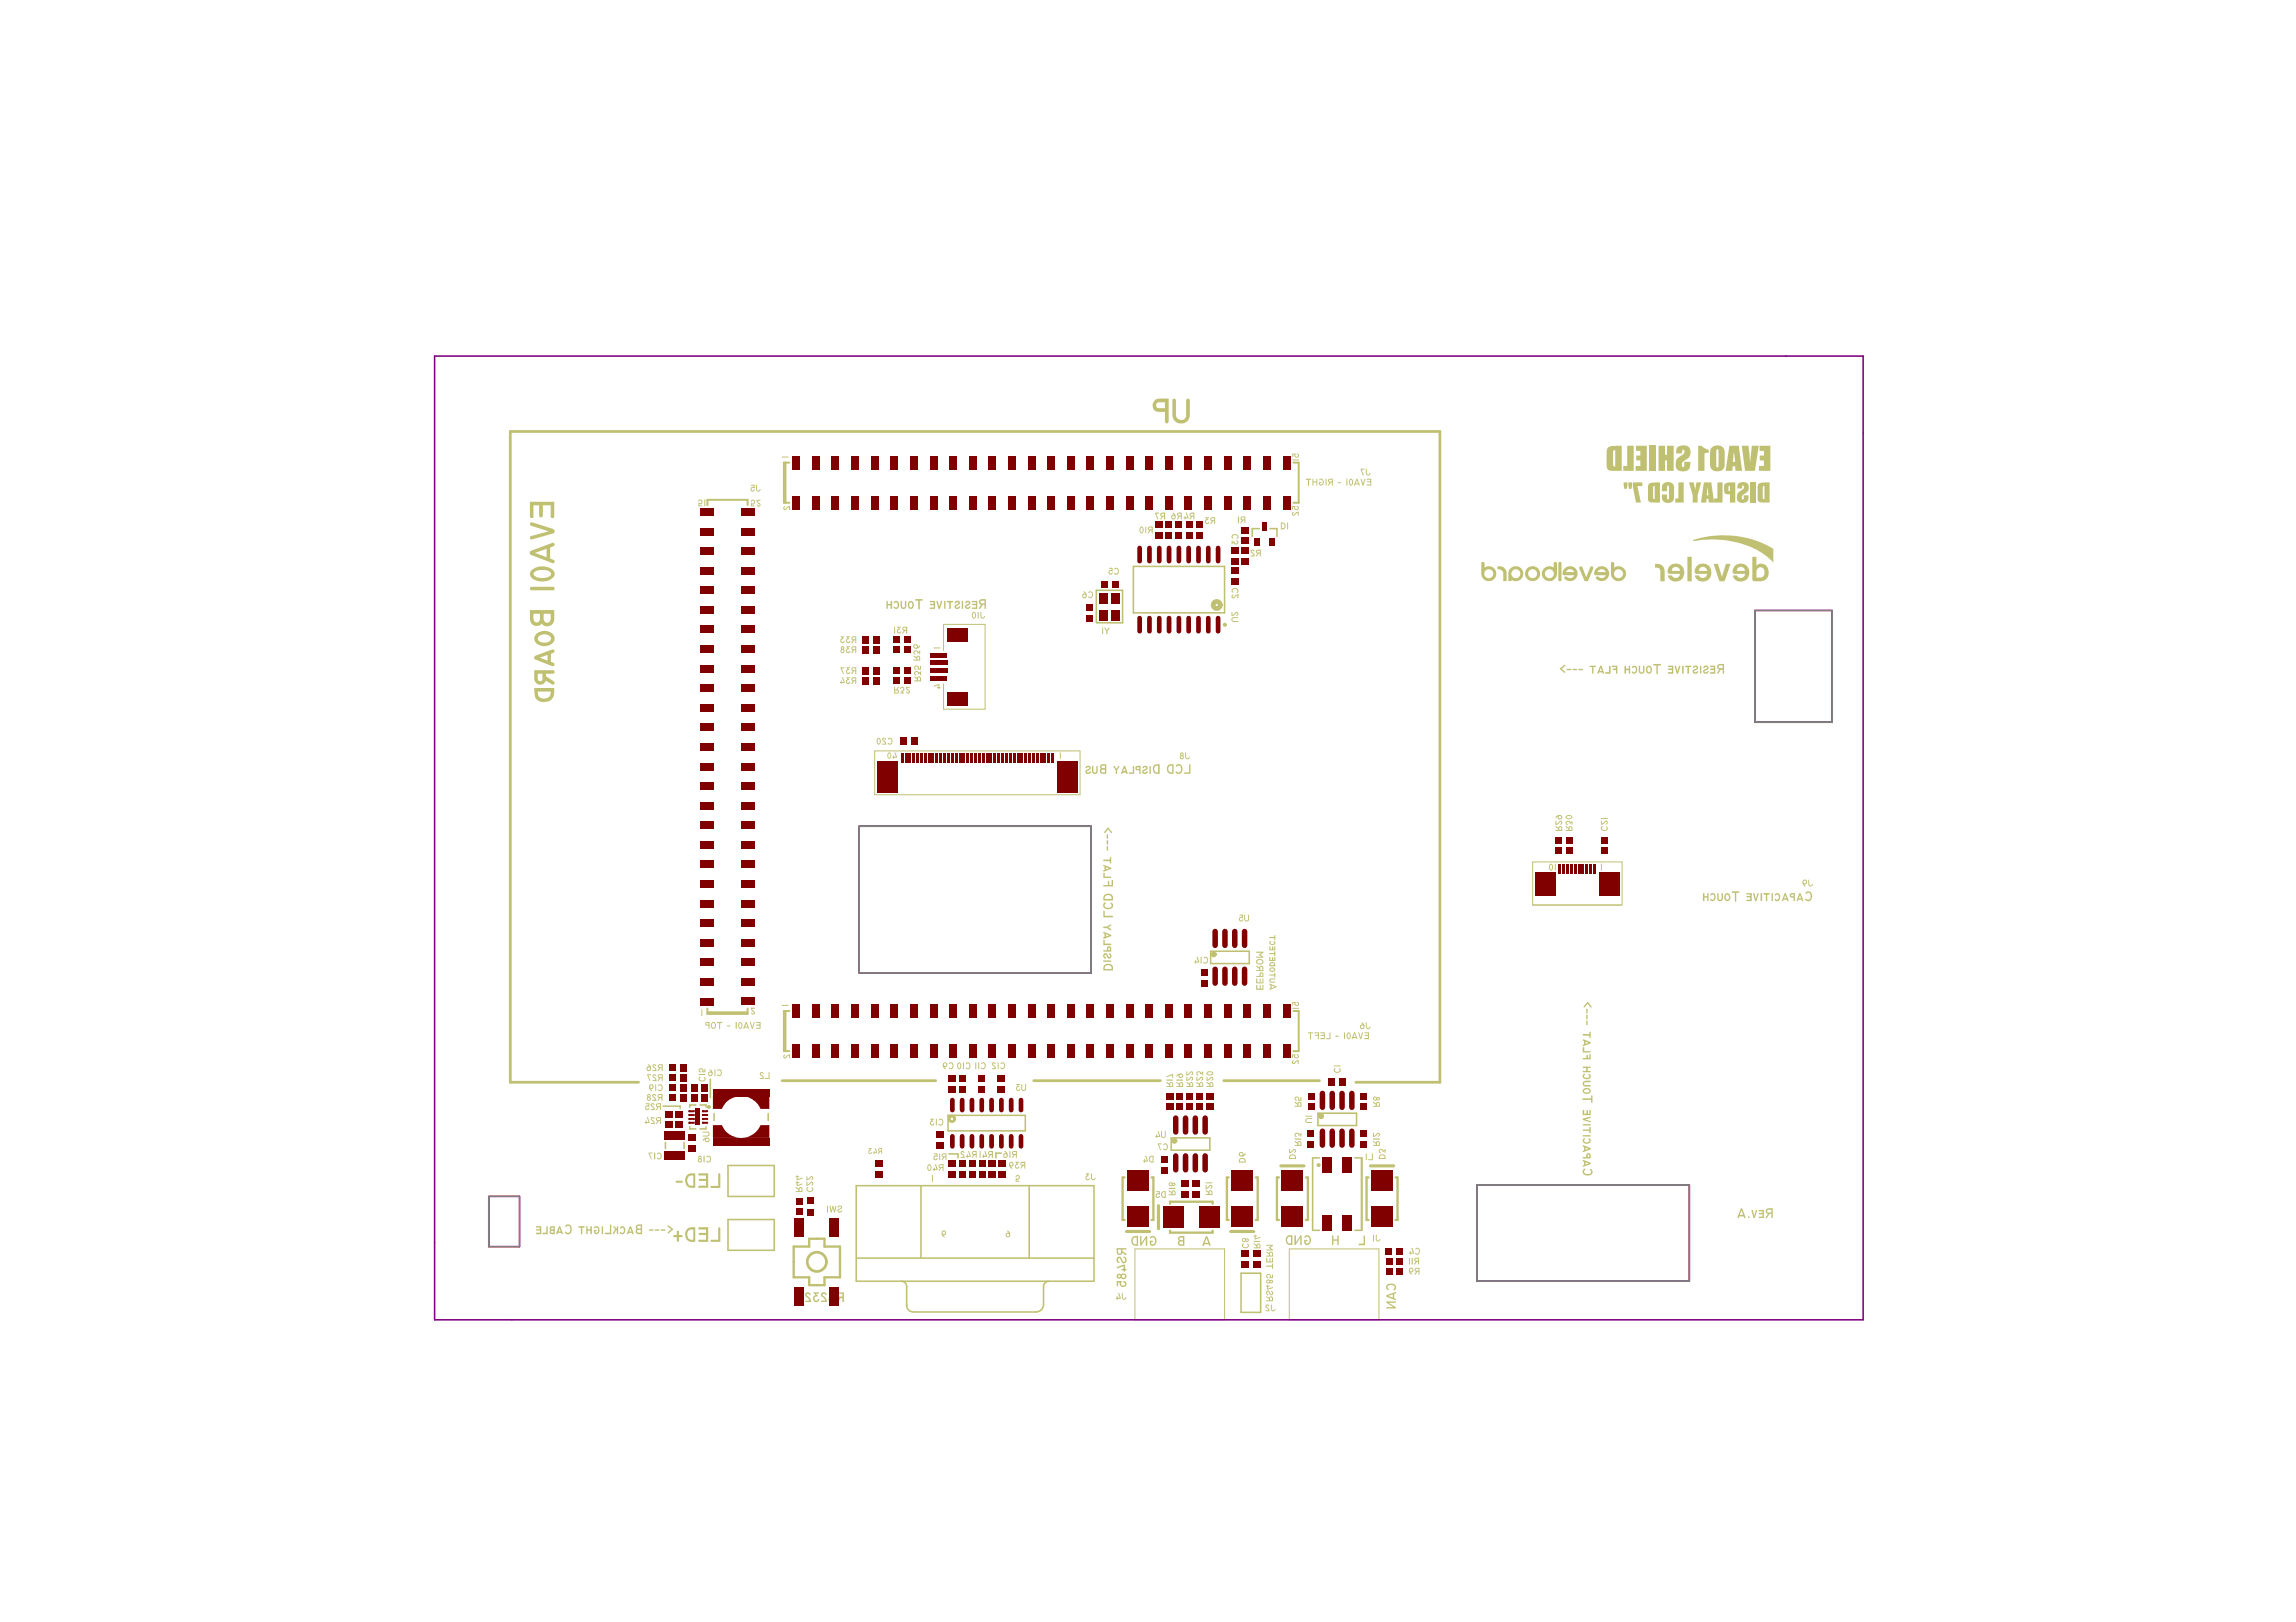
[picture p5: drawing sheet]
<svg xmlns="http://www.w3.org/2000/svg" width="297mm" height="210mm" viewBox="0 0 297 210" stroke-linecap="round" stroke-linejoin="round" font-family="sans-serif">
<path d="M219.1 69.9a13 13 0 0 1 9.5 .7l.8 .4v1.8l-.9-.8-1-.7-1.2-.6-1.1-.4-2.1-.4-1.6-.1-1.5 .1-.9 .2z" fill="#c0c073"/>
<path d="M227 79h10v14.5h-10zM111.2 106.9h29.9v19h-29.9zM63.2 154.8h4v6.5h-4zM191.1 153.3h27.5v12.5h-27.5z" fill="none" stroke="#808080" stroke-width=".13"/>
<g fill="none" stroke="#c0c073" stroke-width=".2">
<path d="M141.8 76.4h3.4v4.2h-3.3l-.1-.1zM146.6 73.3h11.8v6h-11.8zM162.9 68.4h-.9v1M164.3 68.4h.9v1M91.9 139.6v2.5M156.6 123.1h5v1.6h-5zM85.8 143.1h2.2v.4M86.1 147.8v.8M88.5 147.8v.8M89.2 145.8v.3h.8M90 143h-.8v.3M90.6 143h.7v.3"/>
<path d="M91.3 145.8v.3h-.7M92.4 144.1v.9M94.2 150.8h6v4h-6zM94.2 157.8h6v4h-6zM99.4 144.1v.9M110.8 153.4h30.7v12.4h-30.7zM119.1 153.4v9.4M122.7 144.3h9.9v2h-9.9zM122.8 149.3h1.1v.5M129.6 149.2h-.8v.6M133.2 153.4v9.4M151.5 147.3h5v1.5h-5z"/>
<path d="M170.5 144.1h5v1.6h-5zM170.7 149.8h-.9v9.4h.9M175.3 149.8h.9v9.4h-.9M110.8 162.8h30.7M117.3 166.5v2.4M118.2 169.8h15.8M135 166.5v2.3M160.6 164.8h2.5v5h-2.5z"/>
</g>
<path d="M101.6 59.9v5.2M102.1 59.9h-.7v5.2h.7M167.3 59.9h.7v5.2h-.7M91.5 65.4v-.7h5.2v.7M91.5 130.5v.7h5.2v-.7M91.5 131h5.2M101.6 130.8v5.2M102.1 130.8h-.7v5.2h.7M167.3 130.8h.7v5.2h-.7" fill="none" stroke="#c0c073" stroke-width=".25"/>
<path d="M145.5 152.4h-.3v5.5h.3M149 152.4h.2v5.5h-.2M151.4 155.8v-.3h5.5v.3M151.4 159.3v.2h5.5v-.2M159 152.4h-.3v5.5h.3M162.5 152.4h.2v5.5h-.2M165.5 152.4h-.3v5.5h.3M169 152.4h.2v5.5h-.2M177 152.4h-.2v5.5h.2M180.5 152.4h.3v5.5h-.3M102.7 161.3h2v-1h2v1h2v4h-2v1h-2v-1h-2z" fill="none" stroke="#c0c073" stroke-width=".3"/>
<path d="M145.7 159.4h3M149.9 156v3M159.2 159.4h3M165.7 150.9h3M177.3 150.9h3" fill="none" stroke="#c0c073" stroke-width=".41"/>
<path d="M113.2 97.2h26.5v5.7h-26.5zM122.1 84.2v-3.4h5.3v11h-5.3v-3.3M198.3 111.5h11.6v5.6h-11.6zM146.8 161.6h11.6v9.2h-11.6zM166.8 161.6h11.6v9.2h-11.6z" fill="none" stroke="#c0c073" stroke-width=".13"/>
<path d="M101.2 139.9h19.9M133.7 139.9h16.4M158.3 139.9h12.4M82.6 140.1h-16.6v-84.3h120.3v84.3h-10.9" fill="none" stroke="#c0c073" stroke-width=".36"/>
<g fill="#c0c073">
<path d="M90.4 64.7l.3-.1 .2 .2-.1 .4h-.3v.2h.3v.1h-.4v-.4h.1a.19 .19 0 0 0 .2 0 .19 .19 0 0 0 0-.3 .19 .19 0 0 0-.3 .1l-.1-.1z"/>
<path d="M91.1 64.7h.1v.8h-.1z"/>
<path d="M101.1 130.1l.9-.1v.1l-.8 .1z"/>
<path d="M101.1 59.1h.9v.1h-.8z"/>
<path d="M115.7 97.4h.2l.2 .6-.4 .1-.1 .1-.2-.2 .1-.1 .1-.1 .1 .1h.2z"/>
<path d="M120.8 83.8h.9v.1h-.9z"/>
<path d="M131.4 152.2l.3-.2 .2 .2v.4l-.2 .1h-.2v.1h.3l.1 .1h-.5l.1-.4a.19 .19 0 0 0 .2 .1 .19 .19 0 0 0 .1-.3 .19 .19 0 0 0-.3-.1l-.1 .1z"/>
<path d="M137.1 97.4h.1v.8h-.1z"/>
<path d="M149.4 66.4l.5-.1 .1 .1-.4 .1 .2 .6v.1z"/>
<path d="M153.5 66.3l.3 .8h-.4l-.1 .1-.1-.1h-.1l.1-.1v-.2h.2v.2h.2l-.2-.6z"/>
<path d="M176.4 159.9h.2v1.2h-.8v-.1v-.1h.6z"/>
<path d="M178 159.8h.1v.6a.17 .17 0 0 0 .2 .2 .17 .17 0 0 0 .1-.2 .11 .11 0 0 1 .2 0 .11 .11 0 0 1-.1 .2l-.2 .1-.3-.2z"/>
<path d="M177.6 159.8h.2v.9l-.2-.1z"/>
<path d="M90.9 146.5l.7-.1 .1 .1 .1 .1-.1 .4-.1 .1h-.7v-.2h.6a.19 .19 0 0 0 .2-.1 .19 .19 0 0 0-.2-.2h-.6z"/>
<path d="M90.4 139.4l.1-.1 .1 .1a.27 .27 0 0 0 0 .4 .27 .27 0 0 0 .4 0l.2-.2-.2-.2h.2l.1 .1v.3l-.3 .2-.5-.1-.1-.2z"/>
<path d="M90.4 139h.8l.1 .1h-.9z"/>
<path d="M90.4 138.3h.4l.2 .2v.1h.1v-.3h.1l.1 .5h-.5l.1-.3-.1-.1a.18 .18 0 0 0-.3 .1 .18 .18 0 0 0 .2 .2l-.1 .1-.2-.1z"/>
<path d="M90.7 130.6h.2l-.1 .9h-.1z"/>
<path d="M97.1 130.4h.6l-.1 .2h-.3l.4 .4-.1 .3h-.2a.14 .14 0 0 1-.2-.1 .14 .14 0 0 1 .1-.2 .14 .14 0 0 0 .1 .2 .14 .14 0 0 0 .1-.2 .14 .14 0 0 0-.1-.1l-.2-.2z"/>
<path d="M99.4 138.8h.2v.8h-.6v-.1h.4z"/>
<path d="M98.3 138.8l.3-.1a.14 .14 0 0 1 .2 .1 .14 .14 0 0 1-.1 .2 .14 .14 0 0 0-.2-.1 .14 .14 0 0 0-.1 .1 .14 .14 0 0 0 .2 .1l.3 .5h-.6v-.1h.4l-.4-.4z"/>
<path d="M120.8 88.7l.7-.2v.4h.1a.16 .16 0 0 1 0 .2 .16 .16 0 0 1-.2 0l-.2-.1 .1-.1h.1v-.2l-.5 .2-.1-.1z"/>
<path d="M153.5 139.4h.1v.3l.4-.3h.3l.1 .1-.1 .2-.1 .2-.1-.1a.15 .15 0 0 0 .1-.2 .15 .15 0 0 0-.1-.1l-.2 .3-.4 .1z"/>
<path d="M153.5 138.7h.1v.3l.5-.4 .2 .1 .1 .2a.16 .16 0 0 1-.1 .2 .16 .16 0 0 1-.2 0l.1-.1a.12 .12 0 0 0 0-.2 .12 .12 0 0 0-.2 .1l-.2 .2-.3 .1z"/>
<path d="M159.4 76.3l.2-.2 .5 .1 .1 .2v.1l-.1 .2h-.1l.1-.2v-.2l-.4-.1a.23 .23 0 0 0-.2 .2 .23 .23 0 0 0 .1 .3l-.3-.1z"/>
<path d="M159.4 77.1l.1-.2 .1 .1a.14 .14 0 0 0-.2 .2 .14 .14 0 0 0 .2 .1 .14 .14 0 0 0 .1-.1l.2-.2 .3-.1v.5h-.1v-.3l-.5 .3h-.1l-.2-.1z"/>
<path d="M159.4 80l.1-.1h.7v.1h-.7l-.1 .3 .8 .1v.1h-.7l-.1-.1-.1-.2z"/>
<path d="M159.3 79.2h.1v.4l.5-.4h.2l.1 .2a.21 .21 0 0 1 0 .2 .21 .21 0 0 1-.3 0 .14 .14 0 0 0 .2-.2 .14 .14 0 0 0-.2-.1 .14 .14 0 0 0-.1 .2l-.2 .2h-.3z"/>
<path d="M159.4 69.2l.2-.1 .5 .1 .1 .4-.1 .2-.1-.2a.28 .28 0 0 0-.1-.4 .28 .28 0 0 0-.4 .1v.1v.2a.12 .12 0 0 1-.1 .1 .12 .12 0 0 1-.1-.2z"/>
<path d="M159.3 70h.2v.2l.1-.2 .1 .1a.19 .19 0 0 0 .2 .2 .19 .19 0 0 0 .2-.1 .19 .19 0 0 0-.2-.2l.2-.1 .1 .2v.2l-.2 .2-.3-.1-.1-.2-.3 .2z"/>
<path d="M166.5 67.6h.1v.9h-.1z"/>
<path d="M167.5 147.4l.8-.1 .1 .1-.9 .1z"/>
<path d="M167.5 146.7l.3-.1h.2l.1 .2 .2-.2 .1 .5h-.2v-.3l-.2 .2-.1-.3h-.1a.19 .19 0 0 0-.2 .2 .19 .19 0 0 0 .2 .2l-.1 .1-.2-.2z"/>
<path d="M167.6 142h.4l.1 .1v.2h.1v-.3h.1l.1 .4h-.5v-.1a.18 .18 0 0 0 0-.3 .18 .18 0 0 0-.3 .1 .18 .18 0 0 0 .2 .3 .23 .23 0 0 1-.3-.1 .23 .23 0 0 1 .1-.3z"/>
<path d="M177.6 147.4l.9-.1v.1l-.8 .1z"/>
<path d="M177.6 146.6h.2v.4l.4-.4h.2l.1 .3a.14 .14 0 0 1-.1 .2 .14 .14 0 0 1-.1-.1 .13 .13 0 0 0 .1-.1 .13 .13 0 0 0-.1-.2 .14 .14 0 0 0-.2 .2l-.2 .2-.3 .1z"/>
<path d="M201.2 111.8h.1v.9l-.1-.1z"/>
<path d="M207.1 111.8h.1v.9l-.1-.1z"/>
<path d="M102.9 153l.3-.1v.1h.2v.1h-.2v.3l.5-.2 .1 .1-.7 .2v-.4h-.2z"/>
<path d="M102.9 152.2h.2v-.1l.1 .1h.2v.1h-.2v.3l.5-.2 .1 .1-.7 .3v-.5z"/>
<path d="M151.2 153.7h.8l.1 .1-.9 .1z"/>
<path d="M163.9 167.1l.2-.1 .2 .3a.15 .15 0 0 0 .1 .2 .15 .15 0 0 0 .2-.2 .15 .15 0 0 0-.1-.1l-.1-.1a.14 .14 0 0 1 .2 0 .14 .14 0 0 1 .1 .1v.3l-.2 .1h-.1l-.2-.2a.17 .17 0 0 0-.1-.2 .17 .17 0 0 0-.2 .1 .17 .17 0 0 0 .2 .2 .11 .11 0 0 1-.2 .1 .11 .11 0 0 1 0-.1l-.1-.3z"/>
<path d="M163.8 166.4h.1l.1-.1h.1v.1h.2v.1h-.2v.3l.5-.2 .1 .1-.7 .2-.1-.4h-.1z"/>
<path d="M163.9 164.9h.1h.3l.1 .2v.2h.2v-.3l.1-.1v.5h-.5l.1-.3-.1-.1a.17 .17 0 0 0-.3 .1 .17 .17 0 0 0 .2 .2 .17 .17 0 0 1-.2 .1 .17 .17 0 0 1-.1-.2z"/>
<path d="M163.8 163.8h.8v-.3l.1 .7h-.1v-.3h-.8z"/>
<path d="M163.8 162.8h.2v.4h.2l.1-.4h.1v.4h.2v-.4h.1v.6h-.9z"/>
<path d="M163.8 161.1h.9v.1l-.4 .3 .4 .2v.1h-.9v-.1h.7l-.3-.2 .3-.3h-.7z"/>
<path d="M202.6 106.3l.3-.1 .3 .2 .2-.1v.4h-.1v-.2l-.2 .1a.19 .19 0 0 0-.2-.3 .19 .19 0 0 0-.2 .2 .19 .19 0 0 0 .1 .2v.1l-.2-.1z"/>
<path d="M84.4 141.7l.1-.1h.2a.11 .11 0 0 1 .2 .1 .11 .11 0 0 1-.1 .1 .13 .13 0 0 0-.2-.1 .13 .13 0 0 0-.1 .1 .14 .14 0 0 0 .2 .2l.2 .2v.3l-.5-.1v-.1h.4l-.4-.4z"/>
<path d="M84.5 137.8l.3-.1 .1 .2-.1 .1a.15 .15 0 0 0-.1-.2 .15 .15 0 0 0-.2 .2l.3 .2 .2 .4h-.6v-.1h.4l-.1-.2-.3-.3z"/>
<path d="M91.4 149.7l.1-.1h.3l.2 .2-.1 .5-.2 .1h-.1a.15 .15 0 0 1-.2 0 .15 .15 0 0 1 0-.2l.3 .1 .1-.2v-.3l-.2-.1a.1 .1 0 0 1-.1 .1 .1 .1 0 0 1-.1-.1z"/>
<path d="M91 149.6h.2l-.1 .8h-.1z"/>
<path d="M108.4 156.1l.4-.1 .1 .2v.2l-.3 .2a.14 .14 0 0 0-.1 .2 .16 .16 0 0 0 .3-.1 .12 .12 0 0 1 .2 .1 .12 .12 0 0 1-.2 .1h-.3l-.2-.1 .1-.3 .2-.1a.16 .16 0 0 0 .2-.1 .16 .16 0 0 0-.1-.2 .16 .16 0 0 0-.2 .2h-.1z"/>
<path d="M107.3 156l.2 .1 .1 .6 .1-.7 .1 .1 .2 .6 .1-.7 .1 .1-.2 .8h-.1l-.1-.6-.2 .6h-.1z"/>
<path d="M107 156h.1v.9h-.1z"/>
<path d="M120.6 152.1h.1v.8h-.1z"/>
<path d="M116.5 89l.3-.1 .2 .1v.4l-.2 .1 .2 .2h-.5v-.1h.2l-.1-.2a.21 .21 0 0 0 .3-.1 .21 .21 0 0 0-.2-.3 .21 .21 0 0 0-.2 .2z"/>
<path d="M117.2 88.9h.5v.1h-.4l.4 .4v.2a.22 .22 0 0 1-.3 .2 .22 .22 0 0 1-.1-.3 .14 .14 0 0 0 .1 .1 .14 .14 0 0 0 .2-.1 .14 .14 0 0 0-.2-.1z"/>
<path d="M116.1 81.1h.4v.1h-.2l.1 .3a.2 .2 0 0 0-.3 .1 .2 .2 0 0 0 .2 .3 .2 .2 0 0 0 .2-.2 .27 .27 0 0 1-.3 .3 .27 .27 0 0 1-.1-.4l.2-.2z"/>
<path d="M115.7 81.1h.1v.9h-.1z"/>
<path d="M127 137.5h.3l.2 .3v.4l-.2 .1-.2 .1-.2-.2v-.1l.1 .1a.3 .3 0 0 0 .4-.2 .3 .3 0 0 0-.1-.4h-.2l-.2 .1z"/>
<path d="M126.6 137.5h.1v.9h-.1z"/>
<path d="M126.2 137.5h.1v.9l-.1-.1z"/>
<path d="M125 137.5h.4l.1 .3v.3l-.1 .2-.3 .1-.2-.2 .1-.1a.26 .26 0 0 0 .4 .1 .26 .26 0 0 0 0-.4l-.1-.2-.3 .1z"/>
<path d="M124.6 137.5h.1v.9l-.1-.1z"/>
<path d="M122.8 137.5h.2h.2l.2 .4-.1 .4-.2 .1h-.2l-.2-.2 .4 .1 .1-.4a.24 .24 0 0 0-.1-.3 .24 .24 0 0 0-.3 .1z"/>
<path d="M126.8 79.2h.2v.6a.17 .17 0 0 0 .2 .1 .17 .17 0 0 0 .1-.2h.1v.2l-.2 .1-.1 .1-.2-.2z"/>
<path d="M126.5 79.2h.1v.9l-.1-.1z"/>
<path d="M141.1 151.9h.2v.5a.18 .18 0 0 0 .2 .2 .18 .18 0 0 0 .1-.2 .18 .18 0 0 1 .1 .2 .18 .18 0 0 1-.2 .1h-.2l-.1-.1z"/>
<path d="M140.5 151.8l.4 .1v.1h-.2l.1 .1v.1a.19 .19 0 0 0-.2 .2 .19 .19 0 0 0 .2 .2l.1-.1a.11 .11 0 0 1 .1 .1 .11 .11 0 0 1-.2 .1h-.2l-.2-.1 .1-.4 .2-.1z"/>
<path d="M142.9 81.2l.3 .4 .2-.4h.1l-.2 .5v.4l-.2-.1v-.3z"/>
<path d="M142.6 81.2l.1 .1v.8h-.1z"/>
<path d="M140.8 76.6l.2-.1h.2l.2 .3v.3l-.2 .3h-.2l-.2-.1v-.1h.1a.3 .3 0 0 0 .4-.1 .3 .3 0 0 0-.1-.4l-.2-.1-.2 .1z"/>
<path d="M148.8 160.1l.2-.1h.3l.2 .2 .1 .2v.4l-.3 .4h-.3l-.2-.3-.1-.3h.4l.1 .1-.3 .1a.26 .26 0 0 0 .4 .2 .26 .26 0 0 0 .1-.3v-.4a.33 .33 0 0 0-.6 0z"/>
<path d="M147.5 160h.2v.9l.6-.9h.1v1.2l-.2-.1v-.8l-.5 .9h-.2z"/>
<path d="M149.6 154.2l.5-.1v.5h-.2a.19 .19 0 0 0-.3 .1 .19 .19 0 0 0 .2 .2 .19 .19 0 0 0 .2-.2l.1 .1-.1 .2h-.4l-.1-.4 .2-.2h.2v-.1h-.3z"/>
<path d="M148.2 149.6h.1l.2 .7h-.4v.1h-.1l-.1-.2h.1v-.2h.1v.2h.3z"/>
<path d="M150.5 148.1l.2-.1h.2l.2 .3-.1 .4-.1 .1-.2 .1-.2-.2v-.1l.1 .1a.3 .3 0 0 0 .4-.2 .3 .3 0 0 0-.1-.4h-.2l-.2 .1z"/>
<path d="M149.8 148h.5v.1h-.4l.3 .7h-.1z"/>
<path d="M155.8 123.9l.3-.1 .2 .3-.1 .4-.1 .2h-.2l-.2-.1v-.1h.1a.3 .3 0 0 0 .4-.1 .3 .3 0 0 0-.1-.4l-.2-.1-.2 .1z"/>
<path d="M155.3 123.8h.2l-.1 .9h-.1z"/>
<path d="M154.8 123.8l.1 .1 .3 .6-.5 .1v.1h-.1l-.1-.2 .1-.1v-.1h.1v.1h.3z"/>
<path d="M155.9 67l.5-.1v.2h-.3l.2 .1v.1a.2 .2 0 0 0-.3 .1 .2 .2 0 0 0 .2 .3 .2 .2 0 0 0 .2-.2v.1l-.1 .2-.3-.1-.1-.3 .2-.2z"/>
<path d="M160.2 66.9h.1v.8h-.1z"/>
<path d="M168.8 160l.2-.2h.2l.3 .2 .1 .3v.5l-.2 .2-.2 .1h-.3l-.1-.2-.1-.4h.4v.1h-.2v.2a.28 .28 0 0 0 .4 .1 .28 .28 0 0 0 .1-.4l-.1-.3a.34 .34 0 0 0-.5 0z"/>
<path d="M167.5 159.9l.1-.1 .1 .2v.8l.5-.9h.2v1.2h-.2v-.9l-.6 .9h-.1z"/>
<path d="M167.2 129.7h.5a.18 .18 0 0 0-.2 .3 .18 .18 0 0 0 .3 .1 .18 .18 0 0 0 .1-.3l-.1-.1v-.1l.3 .2v.2l-.2 .2-.4-.1v-.3h-.2v.3h-.1z"/>
<path d="M167.2 130.4h.9v.1l-.9 .1z"/>
<path d="M167.2 58.7l.5 .1a.18 .18 0 0 0-.2 .2 .18 .18 0 0 0 .3 .1 .18 .18 0 0 0 .1-.2l-.1-.1v-.1l.3 .2v.2l-.2 .1h-.4v-.4h-.2v.4h-.1z"/>
<path d="M167.2 59.5h.9v.1h-.9z"/>
<path d="M172.3 159.9h.2v.5h.5v-.5h.2v1.2h-.2v-.5h-.5v.5h-.2z"/>
<path d="M172.6 138.3l.2-.1-.1 .2a.3 .3 0 0 0 .2 .3 .3 .3 0 0 0 .4-.1v-.2h-.1a.13 .13 0 0 1 .2-.1 .13 .13 0 0 1 0 .2l-.1 .2-.4 .1-.3-.1z"/>
<path d="M172.6 137.9h.8v.1h-.8z"/>
<path d="M176.7 60.7h.1v.6a.18 .18 0 0 0 .2 .1 .18 .18 0 0 0 .2-.2 .18 .18 0 0 1 .1 .2 .18 .18 0 0 1-.3 .1h-.2l-.1-.2z"/>
<path d="M176 60.7h.5v.1h-.3l.2 .7h-.1z"/>
<path d="M85 149.3l.4-.1 .2 .2-.1 .5-.4 .1-.1-.2 .1 .1a.29 .29 0 0 0 .4-.3 .29 .29 0 0 0-.4-.3l-.1 .1z"/>
<path d="M84.6 149.2h.2l-.1 .8h-.1z"/>
<path d="M83.9 149.2h.5v.1h-.4l.3 .7h-.1z"/>
<path d="M84.5 139.1l.3-.1 .1 .2-.1 .1a.15 .15 0 0 0-.1-.2 .15 .15 0 0 0-.2 .2l.3 .2 .2 .4h-.6v-.1h.4l-.1-.3-.3-.2z"/>
<path d="M83.7 139h.5v.1h-.3l.2 .8h-.1z"/>
<path d="M84.2 142.8h.1a.29 .29 0 0 1 .4 .2h-.1a.14 .14 0 0 0-.2-.1 .14 .14 0 0 0-.1 .1l.3 .3 .1 .4-.5-.1v-.1h.4l-.4-.4z"/>
<path d="M83.5 142.8h.5v.4h-.1a.17 .17 0 0 0-.3 .1 .17 .17 0 0 0 .1 .2 .17 .17 0 0 0 .2-.1l.1 .1-.1 .1h-.4v-.4l.2-.2h.2v-.1h-.3z"/>
<path d="M84.2 144.6h.1a.26 .26 0 0 1 .4 .2h-.1a.14 .14 0 0 0-.2-.1 .14 .14 0 0 0-.1 .2l.3 .1 .1 .5-.5-.1v-.1h.4l-.4-.4z"/>
<path d="M83.7 144.6h.1l.3 .7h-.1h-.3l-.1 .2-.1-.2h-.1l.1-.1v-.2h.1l.1 .2h.2z"/>
<path d="M85.1 140.4l.4-.1 .2 .3v.5l-.2 .1h-.2a.14 .14 0 0 1-.2-.1 .14 .14 0 0 1 0-.1h.1a.29 .29 0 0 0 .4-.1 .29 .29 0 0 0-.1-.4l-.2-.1-.2 .1z"/>
<path d="M84.8 140.3h.1v.9h-.1z"/>
<path d="M92.8 138.5l.4-.1 .1 .1 .1 .3-.2 .4-.2 .1a.16 .16 0 0 1-.2-.1 .16 .16 0 0 1 0-.2h.1a.29 .29 0 0 0 .4 0 .29 .29 0 0 0-.1-.4l-.2-.1-.2 .1z"/>
<path d="M92.4 138.4h.2l-.1 .9-.1-.1z"/>
<path d="M101.4 136.6l.1-.1 .1 .1a.13 .13 0 0 0-.1 .1 .13 .13 0 0 0 .1 .2 .13 .13 0 0 0 .1-.2l.3-.2 .2-.1v.5l-.1 .1v-.4l-.4 .3-.3 .1-.1-.2z"/>
<path d="M101.4 65.6l.1-.1 .1 .1a.13 .13 0 0 0-.1 .2 .13 .13 0 0 0 .1 .1 .13 .13 0 0 0 .1-.2l.2-.1 .3-.1v.5l-.1-.1v-.3l-.4 .4h-.3l-.1-.1z"/>
<path d="M109.5 83.6h.5l-.1 .2h-.2l.2 .1-.2 .1a.19 .19 0 0 0-.1 .2 .19 .19 0 0 0 .1 .2 .19 .19 0 0 0 .2-.2l.1 .1-.1 .2h-.2l-.2-.1v-.4l.2-.1z"/>
<path d="M109.5 86.4h.5l-.1 .1h-.2l.2 .1-.2 .1a.19 .19 0 0 0-.1 .2 .19 .19 0 0 0 .1 .2 .19 .19 0 0 0 .2-.2l.1 .1-.1 .2h-.2l-.2-.1v-.3l.2-.2z"/>
<path d="M108.8 86.4h.5l-.1 .1h-.3l.2 .7-.4-.7z"/>
<path d="M109.5 87.6h.5l-.1 .2h-.2l.2 .1-.2 .1a.19 .19 0 0 0-.1 .2 .19 .19 0 0 0 .1 .2 .19 .19 0 0 0 .2-.2l.1 .1-.1 .2h-.2l-.2-.1v-.4l.2-.1z"/>
<path d="M108.9 87.7l.2-.1 .2 .8h-.4v.1h-.1l-.2-.2h.2v-.3l.1 .3h.3z"/>
<path d="M109.5 82.3h.5l-.1 .2h-.2l.2 .1-.2 .1a.19 .19 0 0 0-.1 .2 .19 .19 0 0 0 .1 .2 .19 .19 0 0 0 .2-.2l.1 .1-.1 .2h-.2l-.2-.1v-.3l.2-.2z"/>
<path d="M108.7 82.3h.5v.2h-.2l.1 .1-.1 .1a.19 .19 0 0 0-.2 .2 .19 .19 0 0 0 .2 .2 .19 .19 0 0 0 .2-.2l.1 .1-.2 .2h-.2l-.1-.1-.1-.3 .2-.2z"/>
<path d="M118.2 84.2l.4-.1 .2 .3 .2-.2v.5h-.1v-.3l-.2 .2-.1-.3h-.2a.19 .19 0 0 0-.1 .2 .19 .19 0 0 0 .1 .2h-.1l-.1-.1z"/>
<path d="M118.3 86.9l.3-.1 .3 .3 .2-.2v.5h-.1v-.3l-.2 .2v-.1a.2 .2 0 0 0-.2-.2 .2 .2 0 0 0-.2 .1 .2 .2 0 0 0 .1 .2v.1l-.2-.1z"/>
<path d="M118.3 86.2l.4-.1 .2 .2-.1 .2h.2v-.3h.1v.5h-.4v-.2a.19 .19 0 0 0-.1-.3 .19 .19 0 0 0-.2 .2 .19 .19 0 0 0 .2 .2l-.2 .1-.1-.2z"/>
<path d="M125.3 149h.1l.2 .7h-.4v.1h-.1l-.1-.2h.1v-.2h.1v.2h.3z"/>
<path d="M124.3 149h.4l.1 .1-.1 .1a.15 .15 0 0 0-.2-.1 .15 .15 0 0 0-.1 .1l.3 .2 .1 .4h-.5v-.1h.4l-.4-.4z"/>
<path d="M127.4 149h.1l.2 .7h-.4v.1a.15 .15 0 0 1-.2 0 .15 .15 0 0 1 0-.2l.1-.2h.1v.2h.2z"/>
<path d="M126.8 149h.1v.8h-.2z"/>
<path d="M131.4 150.4h.4v.1h-.2l.1 .1-.1 .1a.19 .19 0 0 0-.2 .2 .19 .19 0 0 0 .2 .2 .19 .19 0 0 0 .2-.1h.1l-.2 .2h-.3l-.1-.4 .2-.2z"/>
<path d="M130.6 149h.1v.8h-.1z"/>
<path d="M132.2 140.3l.1 .6a.19 .19 0 0 0 .2 .1 .19 .19 0 0 0 .1-.1v-.6h.1v.8l-.3 .1-.2-.2z"/>
<path d="M131.5 140.3h.5l-.1 .1h-.2l.2 .2-.2 .1a.2 .2 0 0 0-.2 .2 .2 .2 0 0 0 .2 .2 .2 .2 0 0 0 .2-.2l.1 .1-.2 .2-.3-.1v-.4l.2-.2z"/>
<path d="M144.2 73.6l.1-.1h.3l.1 .3v.2l-.1 .3-.2 .1-.3-.2v-.1l.2 .1a.3 .3 0 0 0 .3-.2 .3 .3 0 0 0-.1-.3l-.2-.1-.1 .1z"/>
<path d="M143.5 73.5h.4v.4h-.1a.18 .18 0 0 0-.3 .1 .18 .18 0 0 0 .2 .2 .18 .18 0 0 0 .2-.1l.1 .1-.2 .1h-.3l-.1-.4 .2-.1h.2v-.2h-.3z"/>
<path d="M150.2 146.4h.1l.1 .7a.17 .17 0 0 0 .2 0 .17 .17 0 0 0 .1-.2v-.5h.1v.7l-.2 .2-.2-.1-.2-.1z"/>
<path d="M149.7 146.4h.2l.2 .7h-.4l-.1 .2-.2-.2 .2-.1v-.2h.1v.2h.3z"/>
<path d="M152.2 139.7h.8l.1 .1-.9 .1z"/>
<path d="M150.9 139.7h.8l.1 .1-.9 .1z"/>
<path d="M150.9 139.3l.7-.3h.2v.5h-.1v-.4l-.7 .3z"/>
<path d="M148.2 68.2h.1v.8h-.1z"/>
<path d="M160.7 161a.1 .1 0 0 1 .1-.1 .1 .1 0 0 1 .1 .1 .1 .1 0 0 1-.1 .1 .32 .32 0 0 0 .3 .3 .32 .32 0 0 0 .3-.3v-.2l.1 .1v.4l-.4 .1-.4-.1z"/>
<path d="M154.8 139.4h.1v.3l.4-.3h.3l.1 .1-.1 .2-.1 .2-.1-.1a.15 .15 0 0 0 .1-.2 .15 .15 0 0 0-.1-.1l-.2 .3-.4 .1z"/>
<path d="M154.8 138.7l.4-.1 .2 .3 .3-.2-.1 .4h-.1v-.2l-.1 .1h-.1a.2 .2 0 0 0-.1-.2 .2 .2 0 0 0-.3 .1 .2 .2 0 0 0 .2 .2l-.1 .1-.2-.2z"/>
<path d="M156.1 139.4h.1v.3l.4-.3h.3l.1 .1v.2l-.2 .2-.1-.1a.15 .15 0 0 0 .2-.2 .15 .15 0 0 0-.2-.1l-.2 .3-.4 .1z"/>
<path d="M161 118.4h.1v.6a.19 .19 0 0 0 .2 .1 .19 .19 0 0 0 .2-.1v-.6h.1v.6l-.3 .3-.2-.1-.1-.1z"/>
<path d="M160.4 118.4h.4v.4h-.1a.17 .17 0 0 0-.3 .1 .17 .17 0 0 0 .1 .2 .18 .18 0 0 0 .3-.2v.2l-.1 .1-.4-.1v-.3l.2-.2 .2 .1v-.2h-.3z"/>
<path d="M164.4 168.8h.1l.1 .7a.2 .2 0 0 0 .2 .1 .2 .2 0 0 0 .1-.2h.1l-.1 .2a.28 .28 0 0 1-.3 .1 .28 .28 0 0 1-.2-.3z"/>
<path d="M163.8 168.9l.3-.1a.13 .13 0 0 1 .1 .1 .13 .13 0 0 1-.1 .2 .14 .14 0 0 0-.1-.2 .14 .14 0 0 0-.1 .2 .14 .14 0 0 0 .1 .1l.1 .1 .2 .4h-.6l.1-.1h.3l-.4-.4z"/>
<path d="M166.8 148.7h.1v.4l.5-.4 .2 .1a.2 .2 0 0 1 0 .3 .2 .2 0 0 1-.2 .1v-.1a.14 .14 0 0 0 .1-.1 .14 .14 0 0 0-.1-.2l-.3 .3-.3 .1z"/>
<path d="M168.9 144.9l.2-.2h.7l-.1 .1h-.6a.19 .19 0 0 0-.1 .2 .19 .19 0 0 0 .2 .2h.5l.1 .1h-.7l-.2-.2z"/>
<path d="M168.9 144.4h.8l.1 .1h-.9z"/>
<path d="M167.2 136.5h.4a.18 .18 0 0 0 0 .3 .18 .18 0 0 0 .3 0 .18 .18 0 0 0-.2-.3l.1-.1 .1 .1 .1 .3v.1l-.3 .1-.3-.2v-.2h-.1v.3h-.1z"/>
<path d="M167.2 137.3l.2-.1v.1a.13 .13 0 0 0-.1 .1 .13 .13 0 0 0 .1 .2 .13 .13 0 0 0 .1-.2l.2-.2 .3-.1v.6l-.1-.1v-.3l-.3 .2a.24 .24 0 0 1-.4 .1 .24 .24 0 0 1 0-.3z"/>
<path d="M162.5 127.5h.2v.4h.3v-.4h.1v.4h.2v-.4h.1v.6h-.9z"/>
<path d="M162.5 126.6l.2 .1v.4h.3v-.5l.1 .1v.4h.2v-.5h.1v.7h-.9z"/>
<path d="M162.5 123.2h.9v.1l-.3 .3 .3 .2v.1h-.9v-.1h.7l-.3-.2v-.1l.3-.2h-.7z"/>
<path d="M167.2 65.5h.4v.1a.17 .17 0 0 0 0 .2 .17 .17 0 0 0 .2 0 .17 .17 0 0 0 0-.2h-.1a.15 .15 0 0 1 .2-.1 .15 .15 0 0 1 .1 .2v.2l-.3 .1-.3-.2v-.2h-.1v.3h-.1z"/>
<path d="M167.2 66.3l.2-.1v.2a.13 .13 0 0 0-.1 .1 .13 .13 0 0 0 .1 .1 .13 .13 0 0 0 .1-.1l.2-.2 .3-.1v.5h-.1v-.3l-.3 .2a.24 .24 0 0 1-.4 .1 .24 .24 0 0 1 0-.4z"/>
<path d="M177.5 149.3h.1v.8h-.6v-.1h.5z"/>
<path d="M176.7 149.3h.1v.8h-.1z"/>
<path d="M176.7 132.3h.1v.6a.17 .17 0 0 0 .2 .2 .17 .17 0 0 0 .2-.2v-.1a.26 .26 0 0 1-.2 .4 .26 .26 0 0 1-.3-.3z"/>
<path d="M182.6 162.8h.2v.9l-.2-.1z"/>
<path d="M182.3 162.8h.1v.9h-.1z"/>
<path d="M179.4 166.3l.4-.2 .6 .1 .2 .4-.1 .3a.11 .11 0 0 1-.2 .1 .11 .11 0 0 1 0-.2l.1-.3-.3-.2-.5 .1-.1 .1 .1 .2a.11 .11 0 0 1 .1 .2 .11 .11 0 0 1-.1 .1 .11 .11 0 0 1-.2-.1l-.1-.2z"/>
<path d="M179.4 168.4h1.2l-.1 .2h-.8l.8 .6 .1 .1h-1.2v-.1h.8l-.8-.6z"/>
<path d="M207.2 107l.1-.1v.2a.3 .3 0 0 0 .2 .3 .3 .3 0 0 0 .3-.1l.1-.2h-.1a.13 .13 0 0 1 .2-.1 .13 .13 0 0 1 0 .2l-.1 .2-.5 .1-.3-.1z"/>
<path d="M207.1 106.2h.1v.4l.4-.4h.3l.1 .4-.1 .1h-.2v-.1a.14 .14 0 0 0 .2-.1 .14 .14 0 0 0-.2-.2 .14 .14 0 0 0-.1 .2l-.5 .3z"/>
<path d="M207.1 105.9h.9v.1h-.9z"/>
<path d="M68.6 64.9h3.1v1.9a.23 .23 0 0 1-.2 .3 .23 .23 0 0 1-.3-.3v-1.4h-1v1.3a.24 .24 0 0 1-.2 .3 .24 .24 0 0 1-.3-.3v-1.3h-.7v1.4a.23 .23 0 0 1-.2 .3 .23 .23 0 0 1-.2-.3z"/>
<path d="M68.6 67.7l.3-.1 2.7 .9a.32 .32 0 0 1 .2 .3 .32 .32 0 0 1-.2 .2l-2.8 .8a.23 .23 0 0 1-.2-.2 .23 .23 0 0 1 .1-.2l2.3-.6-2.3-.8-.1-.1z"/>
<path d="M68.6 76l.1-.1h2.8a.23 .23 0 0 1 .3 .3 .23 .23 0 0 1-.3 .2h-2.8l-.1-.2z"/>
<path d="M142.7 124.3h1l.1 .1-.1 .1h-.9z"/>
<path d="M142.8 123.4l.2-.1 .2 .1 .2 .3a.14 .14 0 0 0 .2 0 .14 .14 0 0 0-.1-.2 .13 .13 0 0 1 .1-.1 .13 .13 0 0 1 .1 .1v.4a.41 .41 0 0 1-.6-.3 .15 .15 0 0 0-.2 0 .15 .15 0 0 0 0 .2l.1 .1a.12 .12 0 0 1 .1 .1 .12 .12 0 0 1-.1 .1 .12 .12 0 0 1-.1-.1l-.2-.2z"/>
<path d="M142.7 121.6l.2 .1v.4h.8l.1 .2h-1.1z"/>
<path d="M142.7 119.9h.1a.95 .95 0 0 0 .9-.3l.1 .1v.1l-.4 .2 .4 .3v.1h-.1a1.02 1.02 0 0 0-.9-.3h-.1z"/>
<path d="M142.7 117.9h.2v.6h1l.1 .2h-1.3z"/>
<path d="M142.8 116.9a.14 .14 0 0 1 .2-.2 .11 .11 0 0 1 0 .2l-.1 .3 .3 .3 .6-.1v-.4a.13 .13 0 0 1-.2-.1 .13 .13 0 0 1 .2-.1 .13 .13 0 0 1 .1 .1l.1 .2v.3a.7 .7 0 0 1-.7 .3 .7 .7 0 0 1-.6-.5z"/>
<path d="M142.7 114.5h.6l.1-.5h.1v.5h.3v-.6h.2v.8h-1.2z"/>
<path d="M142.7 113h.2v.4h.8l.1 .2h-1.1z"/>
<path d="M142.7 111.3l.9-.1v-.2l.1-.1 .1 .8h-.2v-.3h-.8z"/>
<path d="M143.2 109.5h.2l-.1 .6-.1-.1z"/>
<path d="M143.2 108.8h.2l-.1 .5h-.1z"/>
<path d="M143.2 108h.2v.5l-.1 .1-.1-.1z"/>
<path d="M143.3 107.1h.1l.5 .6v.1h-.2l-.3-.5-.4 .5-.2-.1z"/>
<path d="M156 153.4h.1v.3l.4-.3h.3l.1 .1-.1 .2-.1 .1h-.1a.15 .15 0 0 0 .1-.2 .15 .15 0 0 0-.1-.1l-.2 .2-.4 .2z"/>
<path d="M156 153h.8l.1 .1h-.9z"/>
<path d="M183.2 161.5h.3l.2 .3v.3l-.2 .2-.2 .1-.2-.2v-.1l.1 .1a.3 .3 0 0 0 .4-.2 .3 .3 0 0 0-.1-.4h-.2l-.2 .1z"/>
<path d="M182.6 161.5h.1l.2 .7h-.4v.2h-.1l-.1-.2 .1-.1v-.2h.1v.2h.3z"/>
<path d="M201.2 106.2h.2v.4l.4-.4h.2l.1 .2v.2l-.2 .1a.15 .15 0 0 0 .1-.2 .15 .15 0 0 0-.2-.2l-.2 .3-.4 .2z"/>
<path d="M204.8 151.4a.14 .14 0 0 1 .2-.2 .13 .13 0 0 1 .1 .2l-.2 .2 .2 .3h.2h.4a.32 .32 0 0 0 0-.6 .24 .24 0 0 1 .2 .1 .24 .24 0 0 1 .1 .2v.2a.69 .69 0 0 1-.7 .3 .69 .69 0 0 1-.5-.5z"/>
<path d="M204.8 147.4l.1-.1a.11 .11 0 0 1 .2 .1 .11 .11 0 0 1-.1 .1 .34 .34 0 0 0 .1 .3 .34 .34 0 0 0 .4 0 .24 .24 0 0 0 0-.4 .27 .27 0 0 1 .3 .1 .27 .27 0 0 1-.1 .4l-.3 .1-.5-.1a.35 .35 0 0 1-.1-.5z"/>
<path d="M204.8 146.9h.9l.1 .2h-1z"/>
<path d="M204.8 146.2h.8v-.3l.1-.1 .1 .8h-.2v-.3h-.8z"/>
<path d="M204.8 145.5h.9l.1 .1-1 .1z"/>
<path d="M204.8 144.8l.9-.3h.1l-.1 .2-.6 .2 .7 .2v.1l-1-.3z"/>
<path d="M204.8 143.7h.2v.4h.2l.1-.4h.1v.4h.2v-.4l.2-.1v.7h-1z"/>
<path d="M204.7 142.2l1.1-.1v-.3h.2v.9h-.2v-.4h-1z"/>
<path d="M204.8 140l.3-.1h.7l-.1 .2h-.6a.18 .18 0 0 0-.2 .1 .18 .18 0 0 0 .2 .2h.6l.1 .2h-.7l-.2-.1-.1-.2z"/>
<path d="M204.8 139h.1a.11 .11 0 0 1 .2 0 .11 .11 0 0 1-.1 .2 .34 .34 0 0 0 .1 .3 .34 .34 0 0 0 .4-.1 .24 .24 0 0 0 0-.4 .26 .26 0 0 1 .3 .2 .26 .26 0 0 1-.1 .3l-.3 .2-.5-.1a.35 .35 0 0 1-.1-.6z"/>
<path d="M204.8 138.1l.9-.1 .1 .2h-.4v.4h.4v.1l-1 .1v-.2h.4v-.4h-.4z"/>
<path d="M204.8 137l.4-.1 .1-.4 .1 .1v.3h.2v-.4l.2-.1v.7h-1z"/>
<path d="M204.8 135.5l.2 .1v.4h.7l.1 .2h-1z"/>
<path d="M204.8 133.9l.8-.1v-.3h.2v.8h-.2v-.3h-.8z"/>
<path d="M205.2 132.1h.2l-.1 .6-.1-.1z"/>
<path d="M205.2 131.3h.2l-.1 .6h-.1z"/>
<path d="M205.2 130.6h.2l-.1 .5h-.1z"/>
<path d="M205.4 129.7l.5 .5v.2l-.2-.1-.3-.4-.4 .5-.1-.1z"/>
<path d="M234 113.8h.1v.7l.2 .1 .1-.2a.12 .12 0 0 1 .2 .1 .12 .12 0 0 1-.2 .1l-.2 .1-.2-.1z"/>
<path d="M164.2 126.7l.2-.1h.6l-.1 .1h-.4a.14 .14 0 0 0-.2 .2 .14 .14 0 0 0 .2 .1h.5v.1h-.7z"/>
<path d="M164.2 126.1h.6l.1-.2h.1v.5h-.2v-.2h-.6z"/>
<path d="M164.2 123.9h.2v.3h.2v-.3h.1v.3h.1v-.3l.1-.1 .1 .6h-.8z"/>
<path d="M164.2 123.3h.6v-.2h.2v.6h-.2v-.2h-.6z"/>
<path d="M164.2 122.5h.2v.3h.2v-.3h.1v.3h.1v-.3h.2v.5h-.8z"/>
<path d="M164.3 121.8a.1 .1 0 0 1 .1 0 .11 .11 0 0 1-.1 .2 .23 .23 0 0 0 .3 .2 .23 .23 0 0 0 .2-.3h-.1a.2 .2 0 0 1 .3 .1 .2 .2 0 0 1-.2 .2h-.5l-.1-.1z"/>
<path d="M164.2 121.3h.6v-.3h.2v.6h-.2v-.2h-.6z"/>
<path d="M114.9 95.6l.1-.1h.3l.2 .3-.2 .5-.3 .1-.2-.2h.2a.28 .28 0 0 0 .3-.1 .28 .28 0 0 0 0-.4l-.1-.1-.3 .1z"/>
<path d="M114.2 95.6l.3-.1 .1 .2h-.1v-.1a.13 .13 0 0 0-.2 .1 .13 .13 0 0 0 .1 .2l.2 .1 .1 .4-.6-.1 .1-.1h.3l-.1-.2-.2-.2z"/>
<path d="M97.2 64.7h.2l.3 .1-.1 .4-.1 .1h-.2v.1h.3v.1h-.4v-.4a.18 .18 0 0 0 .3 0 .18 .18 0 0 0 0-.3 .18 .18 0 0 0-.3 .2l-.1-.1z"/>
<path d="M97.9 64.7h.5v.1h-.4l.4 .4a.25 .25 0 0 1-.2 .4 .25 .25 0 0 1-.3-.3l.1 .1a.14 .14 0 0 0 .2 0 .14 .14 0 0 0 .1-.2 .14 .14 0 0 0-.2 0z"/>
<path d="M97.8 62.8h.1v.5a.17 .17 0 0 0 .2 .2 .17 .17 0 0 0 .2-.2 .11 .11 0 0 1 .1 .1 .11 .11 0 0 1-.1 .1l-.2 .1-.3-.1z"/>
<path d="M97.2 62.8l.4-.1v.5l-.3-.1-.1 .1a.18 .18 0 0 0 .2 .3 .18 .18 0 0 0 .2-.2 .24 .24 0 0 1-.3 .3 .24 .24 0 0 1-.2-.3l.1-.3h.3v-.1h-.3z"/>
<path d="M129.4 137.6l.2-.1h.3l.1 .3v.4l-.1 .1-.2 .1-.3-.2v-.1l.2 .1a.3 .3 0 0 0 .3-.2 .3 .3 0 0 0-.1-.4h-.2l-.2 .1z"/>
<path d="M129.1 137.5h.1v.9h-.1z"/>
<path d="M128.4 137.5h.1a.24 .24 0 0 1 .3 .2h-.1a.13 .13 0 0 0-.1-.1 .13 .13 0 0 0-.1 .2l.2 .2 .2 .4-.6-.1v-.1h.4l-.3-.3z"/>
<path d="M153.8 98.9h.2v1.2h-.8v-.1h.6z"/>
<path d="M152.2 99l.2-.1h.4l.2 .6-.2 .6-.2 .1-.3-.1a.16 .16 0 0 1-.2-.1 .16 .16 0 0 1 .1-.2l.3 .2 .3-.2-.1-.6-.3-.1a.13 .13 0 0 1-.1 .1 .13 .13 0 0 1-.2-.1z"/>
<path d="M148.7 99.2h.2l-.1 1-.1-.1z"/>
<path d="M147.8 99.3l.2-.2h.3a.37 .37 0 0 1 .1 .5 .37 .37 0 0 1-.4 .2 .18 .18 0 0 0 .2 .2 .18 .18 0 0 0 .2-.2 .25 .25 0 0 1 0 .3 .25 .25 0 0 1-.3 .1l-.2-.1-.2-.2 .2-.3 .2-.1a.16 .16 0 0 0 .2-.1 .16 .16 0 0 0-.2-.2 .16 .16 0 0 0-.1 .2h-.2z"/>
<path d="M146.6 99.2h.1v.9h-.6v-.1h.5z"/>
<path d="M144 99.2l.2-.1 .2 .4 .3-.4 .1 .1a1.01 1.01 0 0 0-.3 .9v.1l-.2-.1v-.4z"/>
<path d="M141.3 99.1l.2 .1v.6a.19 .19 0 0 0 .1 .2 .19 .19 0 0 0 .2-.2v-.6h.2v.7l-.2 .2-.2 .1-.2-.1-.1-.3z"/>
<path d="M140.5 99.2l.2-.1 .3 .1a.4 .4 0 0 1-.3 .6 .15 .15 0 0 0 0 .2 .15 .15 0 0 0 .2-.1 .11 .11 0 0 1 .2-.1 .11 .11 0 0 1 0 .2l-.2 .1-.2 .1-.3-.2v-.3l.4-.2a.15 .15 0 0 0 .1-.2 .15 .15 0 0 0-.1-.1 .15 .15 0 0 0-.2 .2h-.1z"/>
<path d="M153.4 97.4h.1v.6a.18 .18 0 0 0 .2 .1 .18 .18 0 0 0 .1-.2 .16 .16 0 0 1 .1 .2 .16 .16 0 0 1-.2 .1l-.1 .1-.2-.2z"/>
<path d="M176.5 133.6h.6v.9h-.6l.1-.2h.4v-.3h-.5l.1-.1h.4v-.2h-.5z"/>
<path d="M175.7 133.6h.2l.1 .7 .2-.7h.1l-.2 .9h-.1z"/>
<path d="M173.9 133.6h.1v.9l-.1-.1z"/>
<path d="M172.8 134h.3l.1 .1-.4 .1z"/>
<path d="M172 133.6h.1v.9h-.6v-.1h.5z"/>
<path d="M170.8 133.6h.6v.9l-.6-.1 .1-.1h.4v-.3h-.5l.1-.1h.4v-.2h-.5z"/>
<path d="M170.1 133.6h.5v.9h-.1v-.5h-.4l.4-.1v-.2h-.5z"/>
<path d="M169.2 133.6h.7v.1h-.3v.8h-.1v-.8h-.3z"/>
<path d="M161.9 71.2l.1-.1a.21 .21 0 0 1 .2 .1 .21 .21 0 0 1 0 .2 .14 .14 0 0 0-.1-.2 .14 .14 0 0 0-.2 .2l.3 .3 .1 .3h-.5v-.1h.4l-.4-.5z"/>
<path d="M86.4 158.6h.1l.6 .5-.6 .5h-.1v-.2l.4-.3-.4-.4z"/>
<path d="M85.5 159.1h.5l.1 .1-.6 .1z"/>
<path d="M84.7 159.1h.6v.1l-.6 .1z"/>
<path d="M84 159.1h.5l.1 .1-.6 .1z"/>
<path d="M80.3 158.8l.1-.1h.3l.2 .3v.4l-.2 .2-.3 .1a.14 .14 0 0 1-.2-.1 .14 .14 0 0 1 .1-.2l.1 .1a.27 .27 0 0 0 .3-.1 .27 .27 0 0 0 0-.3v-.1a.21 .21 0 0 0-.2-.1 .21 .21 0 0 0-.2 .1h-.1z"/>
<path d="M79.4 158.7h.1l.3 .3v-.3h.1v1h-.1l-.1-.5-.3 .5h-.1l.3-.7-.3-.2z"/>
<path d="M78.9 158.5h.2v1.2h-.8l-.1-.1 .1-.1h.6z"/>
<path d="M77.9 158.7h.1v1h-.2z"/>
<path d="M76.9 158.7h.4l.3 .4-.1 .3-.2 .3h-.3l-.2-.2v-.3h.4v.1h-.2a.19 .19 0 0 0 .2 .2 .19 .19 0 0 0 .2-.2l-.1-.3-.2-.1a.12 .12 0 0 1-.1 .1 .12 .12 0 0 1-.1-.2z"/>
<path d="M75.8 158.7h.2v.4h.4v-.3l.1-.1v1l-.1-.1v-.3h-.4v.4h-.1z"/>
<path d="M74.8 158.7h.8l.1 .1-.1 .1h-.3v.8h-.1v-.8h-.4z"/>
<path d="M73.2 158.6l.2-.1h.2a.66 .66 0 0 1 .4 .7 .66 .66 0 0 1-.7 .5 .2 .2 0 0 1-.2-.3l.3 .1a.46 .46 0 0 0 .4-.3 .46 .46 0 0 0-.1-.5h-.3a.13 .13 0 0 1-.1 .1 .13 .13 0 0 1-.2-.1z"/>
<path d="M70.7 158.7h.2v1h-.7v-.1v-.1h.5z"/>
<path d="M69.4 158.7h.6v1h-.7l.1-.2h.5v-.3h-.5h-.1l.1-.1h.5v-.2h-.5z"/>
<path d="M107.3 167.4l.2-.2h.3l.3 .3-.1 .3-.4 .2a.19 .19 0 0 0-.2 .2 .19 .19 0 0 0 .3 .1l.2-.1a.1 .1 0 0 1 .1-.1 .1 .1 0 0 1 0 .2l-.3 .2h-.2l-.3-.1v-.4l.5-.2a.21 .21 0 0 0 .1-.4 .21 .21 0 0 0-.3 .1 .11 .11 0 0 1-.2 .1 .11 .11 0 0 1 0-.2z"/>
<path d="M106.3 167.4l.3-.2 .3 .3a.11 .11 0 0 1-.1 .1 .11 .11 0 0 1-.1-.1v-.1a.18 .18 0 0 0-.3 .1 .18 .18 0 0 0 .2 .3l.3 .2 .1 .5h-.8l.1-.2h.5l-.2-.3-.3-.3z"/>
<path d="M105.2 167.2h.7v.2h-.4l.2 .2a.14 .14 0 0 1 0 .2 .14 .14 0 0 1-.2 0l-.1 .2v.2a.26 .26 0 0 0 .3 .1 .26 .26 0 0 0 .2-.2h.1v.1l-.2 .3h-.3l-.2-.1-.1-.5 .3-.3z"/>
<path d="M104.2 167.3l.4-.1 .3 .3a.11 .11 0 0 1-.1 .1 .11 .11 0 0 1-.1-.1l-.1-.1a.18 .18 0 0 0-.3 .1 .18 .18 0 0 0 .2 .3l.3 .2 .1 .5h-.7v-.2h.5l-.1-.2-.4-.5z"/>
<path d="M121 150.7h.1l.2 .7h-.4v.1a.16 .16 0 0 1-.2 0 .16 .16 0 0 1 0-.2l.1-.2h.1v.2h.3z"/>
<path d="M121.5 149.3h.1v.8h-.1z"/>
<path d="M120.8 149.3h.5v.4h-.1a.18 .18 0 0 0-.3 0 .18 .18 0 0 0 0 .2 .18 .18 0 0 0 .3 0l.1-.1v.1l-.2 .2-.3-.1-.1-.2 .1-.2 .4-.1v-.1h-.4z"/>
<path d="M113.2 148.6h.1l.2 .6h-.4v.2l-.2-.2 .2-.2v.1h.3z"/>
<path d="M112.3 148.6h.5v.1h-.2l.1 .2-.2 .1a.16 .16 0 0 0 .1 .2 .16 .16 0 0 0 .2-.1 .2 .2 0 0 1-.2 .2 .2 .2 0 0 1-.2-.1l-.1-.2 .2-.2z"/>
<path d="M121.5 144.8h.4l.1 .3v.3l-.1 .2-.2 .1-.3-.2v-.1l.2 .1a.3 .3 0 0 0 .3-.2 .3 .3 0 0 0-.1-.4h-.2l-.1 .1z"/>
<path d="M121.1 144.8h.1v.9h-.1z"/>
<path d="M120.4 144.8h.4v.1h-.2l.1 .2a.2 .2 0 0 0-.3 .1 .2 .2 0 0 0 .2 .3 .2 .2 0 0 0 .2-.1l.1 .1-.2 .2-.3-.1-.1-.4 .2-.2z"/>
<path d="M145.2 167.3h.1v.6a.19 .19 0 0 0 .2 .2 .19 .19 0 0 0 .1-.2 .22 .22 0 0 1 .1 .2 .22 .22 0 0 1-.3 .1l-.2-.2z"/>
<path d="M144.7 167.3l.1 .1 .2 .7h-.4l-.1 .1-.1-.1 .1-.3h.1v.1h.3z"/>
<path d="M151.7 51.7a.24 .24 0 0 1 .3-.1 .24 .24 0 0 1 .1 .2v1.9a.66 .66 0 0 0 .7 .7 .66 .66 0 0 0 .7-.7v-1.9a.24 .24 0 0 1 .2-.2 .24 .24 0 0 1 .2 .2v1.9a1.13 1.13 0 0 1-1.1 1.1 1.13 1.13 0 0 1-1.1-1.1z"/>
<path d="M162.2 160.6h.8l.1 .1h-.9z"/>
<path d="M162.2 159.9l.2-.1v.1h.2v.1h-.2v.3l.6-.2 .1 .1-.8 .2v-.4h-.1z"/>
<path d="M178.4 148.8l.4-.1 .2 .2 .3-.2-.1 .5h-.1v-.3l-.1 .2-.1-.1a.19 .19 0 0 0-.2-.2 .19 .19 0 0 0-.2 .2 .19 .19 0 0 0 .1 .2h-.1l-.1-.1z"/>
<path d="M176.8 62l.6-.1v.9h-.6v-.1h.5v-.3h-.5l.1-.1h.4v-.2h-.5z"/>
<path d="M176 62h.2l.1 .6 .2-.6h.1l-.2 .8h-.2z"/>
<path d="M174.2 62h.1v.8h-.1z"/>
<path d="M173.1 62.4h.4v.1h-.4z"/>
<path d="M171.5 62h.1v.8h-.1z"/>
<path d="M170.7 62.1l.3-.2 .2 .3v.4l-.1 .2h-.3l-.2-.4h.3v.1h-.1a.18 .18 0 0 0 .2 .2 .18 .18 0 0 0 .1-.2l-.1-.4-.3 .1z"/>
<path d="M169.8 62h.1v.3h.4v-.3h.1v.8h-.1v-.4h-.4v.4h-.1z"/>
<path d="M168.9 62h.7v.1h-.2l-.1 .8-.1-.1v-.7h-.2z"/>
<path d="M227.5 156.6h.7v1h-.7l.1-.2h.4v-.3h-.5l.1-.1h.4v-.2h-.5z"/>
<path d="M226.6 156.6h.2l.2 .7 .2-.7h.1l-.3 1h-.1z"/>
<path d="M104.4 153.7l.1-.1v.2a.3 .3 0 0 0 .2 .3 .3 .3 0 0 0 .3-.1l.1-.2h-.1a.13 .13 0 0 1 .2-.1 .13 .13 0 0 1 0 .2l-.1 .2-.4 .1-.3-.1z"/>
<path d="M104.4 152.9h.1v.4l.3-.3h.3l.1 .3-.1 .1h-.1v-.1a.14 .14 0 0 0 .1-.1 .14 .14 0 0 0-.2-.2 .14 .14 0 0 0-.1 .2l-.5 .3z"/>
<path d="M104.4 152.2h.1v.4h.1l.2-.4h.2a.22 .22 0 0 1 .2 .3 .22 .22 0 0 1-.2 .2v-.1a.14 .14 0 0 0 .1-.1 .14 .14 0 0 0-.2-.2l-.2 .4-.4 .1z"/>
<path d="M144.5 162.7l.4-.1 .3 .5a.2 .2 0 0 0 .3 .1 .2 .2 0 0 0 0-.3 .14 .14 0 0 1-.2-.2 .14 .14 0 0 1 .2-.1 .14 .14 0 0 1 .1 .1l.2 .4-.1 .3-.2 .1-.3-.1-.2-.4a.2 .2 0 0 0-.3-.1 .2 .2 0 0 0 0 .3 .16 .16 0 0 1 .1 .3 .14 .14 0 0 1-.2-.2l-.2-.2z"/>
<path d="M144.5 164l1-.3 .1 .5h.1v.2h-.1l-.1 .2h-.1v-.2h-.3v-.2h.3v-.3l-.8 .2z"/>
<path d="M144.5 165.8h.6l-.1 .4 .1 .1 .2 .1a.22 .22 0 0 0 .3-.2 .22 .22 0 0 0-.3-.3 .18 .18 0 0 1 .2-.1 .18 .18 0 0 1 .2 .2v.3l-.2 .2-.2 .1-.3-.2-.1-.2v-.2h-.3v.4l-.1 .1z"/>
<path d="M204.3 73.4l.2-.1 .2 .1 .5 1.3 .5-1.3a.22 .22 0 0 1 .3-.1 .22 .22 0 0 1 .1 .3l-.7 1.6h-.4l-.7-1.6z"/>
<path d="M201.7 72.7a.2 .2 0 0 1 .2 0 .2 .2 0 0 1 .1 .2v2.3h-.4v-2.3z"/>
<path d="M193.7 73.3h.1h.5a.87 .87 0 0 1 .6 .9v1h-.4v-1.1a.82 .82 0 0 0-.8-.5z"/>
<path d="M233.7 115.4l.2-.1 .4 .1 .1 .5v.5l-.2 .2h-.3l-.2-.1a.13 .13 0 0 1-.2-.1 .13 .13 0 0 1 .2-.1l.1 .1 .4-.1v-.1v-.5a.27 .27 0 0 0-.3-.2 .27 .27 0 0 0-.2 .2l-.1-.1z"/>
<path d="M229.7 115.6h.4l.2 .4v.3l-.2 .3h-.4a.14 .14 0 0 1-.1-.1 .14 .14 0 0 1 .1-.2 .28 .28 0 0 0 .4 0 .28 .28 0 0 0 0-.4 .21 .21 0 0 0-.2-.1 .21 .21 0 0 0-.2 .1h-.1z"/>
<path d="M229.2 115.6h.2l-.1 1h-.1z"/>
<path d="M228.1 115.6h.8h.1l-.1 .2h-.3v.8h-.1v-.8h-.4z"/>
<path d="M227.8 115.6h.2l-.1 1h-.1z"/>
<path d="M226.8 115.6h.2l.2 .7 .2-.7h.1l-.3 1h-.1z"/>
<path d="M225.9 115.6h.7v1h-.7l.1-.2h.4v-.3h-.5l.1-.1h.4v-.2h-.5z"/>
<path d="M224 115.4l1-.1v.1v.1h-.4v1.2h-.2v-1.2h-.3z"/>
<path d="M222.2 115.6h.1v.7a.19 .19 0 0 0 .2 .1 .19 .19 0 0 0 .2-.1v-.7h.2v.7l-.1 .3h-.2h-.3l-.1-.2z"/>
<path d="M221.3 115.6h.4l.3 .4-.1 .4-.3 .2h-.2a.14 .14 0 0 1-.2-.1 .14 .14 0 0 1 .1-.2 .28 .28 0 0 0 .4 0 .28 .28 0 0 0 .1-.4 .21 .21 0 0 0-.2-.1 .21 .21 0 0 0-.3 .1z"/>
<path d="M220.4 115.6h.1v.4h.4v-.4h.1v1h-.1v-.4h-.4v.3l-.2 .1z"/>
<path d="M92.9 158.9l.2-.1 .1 .1v1.8h-1.2a.15 .15 0 0 1-.1-.1 .15 .15 0 0 1 .2-.2h.8z"/>
<path d="M90.4 158.9l1.2-.1v1.9h-1.1a.14 .14 0 0 1-.2-.1 .14 .14 0 0 1 .2-.2h.8v-.6h-.8a.14 .14 0 0 1-.1-.1 .14 .14 0 0 1 .1-.2h.8v-.4h-.8l-.2-.1z"/>
<path d="M87.6 159.3h.2v.1v.4h.4a.14 .14 0 0 1 .1 .2 .14 .14 0 0 1-.1 .1h-.4v.5a.14 .14 0 0 1-.1 .1 .14 .14 0 0 1-.1-.1v-.5h-.4a.14 .14 0 0 1-.1-.1 .14 .14 0 0 1 .1-.2h.4z"/>
<path d="M92.9 151.9l.2-.1 .1 .2v1.7h-1.1a.14 .14 0 0 1-.2-.1 .14 .14 0 0 1 .2-.1h.8z"/>
<path d="M90.4 151.9l1.2-.1v1.9h-1.1a.14 .14 0 0 1-.2-.1 .14 .14 0 0 1 .2-.2h.8v-.6h-.8a.14 .14 0 0 1-.1-.1 .14 .14 0 0 1 .1-.1h.8v-.5h-.9l-.1-.1z"/>
<path d="M87.5 152.8h.7a.13 .13 0 0 1 .1 .1 .13 .13 0 0 1-.1 .2h-.7z"/>
<path d="M97.8 132.3l.6-.1v.9h-.6v-.1h.5v-.3h-.5l.1-.1h.4v-.2h-.5z"/>
<path d="M97 132.3h.2l.1 .6 .2-.6h.2l-.3 .8h-.1z"/>
<path d="M95.2 132.3h.1v.8h-.1z"/>
<path d="M94.1 132.7h.4v.1h-.4z"/>
<path d="M92.8 132.3h.6v.1h-.2l-.1 .8h-.1v-.8h-.2z"/>
<path d="M125.7 77.8h.7v1l-.7-.1v-.1h.6v-.3h-.5l-.1-.1 .1-.1h.5v-.2h-.5z"/>
<path d="M124.9 77.9l.3-.2 .2 .1a.37 .37 0 0 1 .1 .4 .37 .37 0 0 1-.4 .2 .16 .16 0 0 0 .1 .2 .16 .16 0 0 0 .2-.1l.1-.1a.22 .22 0 0 1 0 .3 .22 .22 0 0 1-.3 .1h-.2a.33 .33 0 0 1-.1-.4 .33 .33 0 0 1 .3-.2l.1-.1a.15 .15 0 0 0-.1-.2 .15 .15 0 0 0-.2 .1l-.1 .1z"/>
<path d="M124.4 77.8h.2v1l-.2-.1z"/>
<path d="M123.6 77.8l.3-.1 .3 .2v.3l-.3 .2a.16 .16 0 0 0-.2 .1 .16 .16 0 0 0 .1 .2 .16 .16 0 0 0 .2-.1 .12 .12 0 0 1 .1-.2 .12 .12 0 0 1 .1 .2l-.3 .2-.4-.1v-.3l.3-.2a.14 .14 0 0 0 .2-.2 .14 .14 0 0 0-.1-.1 .14 .14 0 0 0-.2 .1 .12 .12 0 0 1-.2 0 .12 .12 0 0 1 .1-.2z"/>
<path d="M122.5 77.8h.8v.1l-.3 .1v.8l-.2-.1v-.7h-.2z"/>
<path d="M122.2 77.8h.1v1l-.2-.1z"/>
<path d="M121.2 77.8h.1l.2 .7 .2-.7h.2l-.3 1h-.1h-.1l-.2-.9z"/>
<path d="M120.3 77.8h.7v1h-.7v-.2h.5v-.3h-.5v-.1v-.1h.5v-.2h-.5z"/>
<path d="M118.4 77.6h1l-.1 .1h-.3v1.1l-.1 .1-.1-.1v-1.1h-.3z"/>
<path d="M116.5 77.8h.2v.7l.1 .1a.18 .18 0 0 0 .2 0 .18 .18 0 0 0 .1-.2v-.6h.1v.8l-.2 .2h-.2a.31 .31 0 0 1-.3-.4z"/>
<path d="M115.7 77.8h.3l.2 .1 .1 .4-.2 .4-.3 .1a.15 .15 0 0 1-.2-.1 .15 .15 0 0 1 .1-.2h.1a.25 .25 0 0 0 .3 0 .25 .25 0 0 0 0-.3v-.2a.19 .19 0 0 0-.2-.1 .19 .19 0 0 0-.2 .2l-.1-.1z"/>
<path d="M114.7 77.8h.2v.4h.3v-.4h.2v1l-.2-.1v-.4h-.3v.4l-.2 .1z"/>
<path d="M221.2 86.2l.7-.1v1.1l-.7-.1 .1-.1h.4v-.3h-.5l.1-.2h.4v-.2h-.4z"/>
<path d="M220.4 86.3l.2-.2 .3 .1a.35 .35 0 0 1 .1 .4 .35 .35 0 0 1-.4 .2 .16 .16 0 0 0 .1 .3 .16 .16 0 0 0 .2-.2v-.1a.14 .14 0 0 1 .2 .2 .14 .14 0 0 1-.2 .1l-.3 .1-.3-.2 .1-.2 .2-.2a.17 .17 0 0 0 .2-.1 .17 .17 0 0 0-.1-.2 .17 .17 0 0 0-.2 .2l-.1-.1z"/>
<path d="M219.9 86.2h.2v1l-.2-.1z"/>
<path d="M219.1 86.3l.2-.2 .2 .1a.33 .33 0 0 1 .1 .4 .33 .33 0 0 1-.3 .2 .15 .15 0 0 0 0 .2 .15 .15 0 0 0 .2-.1l.1-.1a.21 .21 0 0 1 0 .3 .21 .21 0 0 1-.2 .1l-.3-.1-.1-.2 .1-.2 .2-.1a.15 .15 0 0 0 .2-.2 .15 .15 0 0 0-.1-.1 .15 .15 0 0 0-.2 .1 .1 .1 0 0 1-.2 0 .1 .1 0 0 1 .1-.1z"/>
<path d="M218 86.2h.8v.1h-.3v.9l-.2-.1v-.8h-.3z"/>
<path d="M217.6 86.2l.2-.1v.1v1l-.2-.1z"/>
<path d="M216.7 86.2h.1l.2 .7 .2-.7h.2l-.3 1h-.2z"/>
<path d="M215.8 86.2l.7-.1v1.1h-.7v-.2h.5v-.3l-.5-.1 .1-.1h.4v-.2h-.5z"/>
<path d="M213.9 86h1l-.1 .1h-.3l-.1 1.1h-.1v-1.1h-.4z"/>
<path d="M212 86.2h.2v.7a.19 .19 0 0 0 .2 .1 .19 .19 0 0 0 .2-.2v-.6l.1-.1v.8l-.1 .2-.2 .1a.35 .35 0 0 1-.4-.4z"/>
<path d="M211.1 86.3l.4-.2a.54 .54 0 0 1 .3 .6 .54 .54 0 0 1-.5 .5 .18 .18 0 0 1-.2-.1 .18 .18 0 0 1 .1-.2 .28 .28 0 0 0 .4 0 .28 .28 0 0 0 0-.4 .21 .21 0 0 0-.2-.2 .21 .21 0 0 0-.2 .2z"/>
<path d="M210.2 86.2l.1-.1 .1 .4h.3v-.3h.2v1l-.2-.1v-.4h-.3v.4l-.2 .1z"/>
<path d="M208.6 86.1h.6v1.1l-.1-.1v-.4l-.5-.1 .1-.1h.4v-.2h-.5z"/>
<path d="M208.2 86.2h.2v1h-.7v-.2h.5z"/>
<path d="M205.6 86.2l.8-.1 .1 .1-.1 .1h-.2l-.1 .9h-.1v-.9h-.3z"/>
<path d="M204.2 86.6h.6v.1h-.6z"/>
<path d="M203.4 86.6h.6v.1h-.5z"/>
<path d="M202.7 86.6h.5l.1 .1h-.6z"/>
<path d="M201.8 86.5l.7-.5v.2l-.5 .4 .5 .4v.1h-.1l-.6-.5z"/>
<path d="M227.6 57.7h1.4v3.2h-1.4v-.6h.6v-.7h-.5v-.6h.5v-.7h-.6z"/>
<path d="M225.3 57.7h.9l.2 2.3 .2-2.3h.9l-.5 3.2h-1.2z"/>
<path d="M219.7 57.7h.5l.4 .3 .5 .2v.4h-.2a.35 .35 0 0 0-.4 .1 .35 .35 0 0 0 0 .4v1.8h-.8z"/>
<path d="M217 57.9l.2-.2 .6-.1a.87 .87 0 0 1 .8 .4 .87 .87 0 0 1 .1 .9l-.2 .3-.5 .4a.55 .55 0 0 0-.3 .8l.2-.1v-.5h.8v.4a.85 .85 0 0 1-1.2 .8l-.2-.1a1.05 1.05 0 0 1-.4-1.4l.7-.6a.41 .41 0 0 0 .3-.3 .41 .41 0 0 0-.1-.4h-.2v.5h-.7z"/>
<path d="M214.6 57.7h.8v1.2h.3v-1.2h.8v3.2h-.8v-1.3h-.3v1.3h-.8z"/>
<path d="M213.4 57.7h.8v3.2h-.8z"/>
<path d="M211.7 57.7h1.4v3.2h-1.5v-.6h.6v-.7h-.5v-.6h.5v-.7h-.5z"/>
<path d="M210.5 57.7h.9v3.2h-1.4v-.6h.5z"/>
<path d="M226.4 62.4h.7v2.6h-.7z"/>
<path d="M224.8 62.7l.5-.3h.5a.8 .8 0 0 1 .4 .8 .8 .8 0 0 1-.4 .7l-.4 .2v.2a.17 .17 0 0 0-.1 .2 .17 .17 0 0 0 .3 .1v-.5h.6v.4a.78 .78 0 0 1-1.2 .5 .92 .92 0 0 1 .2-1.5l.1-.1a.31 .31 0 0 0 .3-.2 .31 .31 0 0 0-.2-.4v.4h-.7z"/>
<path d="M222.2 62.4h.6v2.6h-1v-.5h.4z"/>
<path d="M218.5 62.4h.6l.2 1.1 .2-1.1h.6l-.5 1.7v.9h-.6v-.9z"/>
<path d="M217.1 62.4h.7v2.6h-1.1v-.5h.4z"/>
<path d="M215.2 62.6l.2-.1 .5-.1 .3 .1 .3 .2 .1 .2v1.6a.79 .79 0 0 1-1.2 .5 .81 .81 0 0 1-.4-1h.7v.4a.15 .15 0 0 0 .1 .2 .15 .15 0 0 0 .1-.2v-1.3a.18 .18 0 0 0 0-.2 .18 .18 0 0 0-.2 0v.7h-.7v-.6z"/>
<path d="M211.3 62.4h1.2v.5h-.7l.5 2.1h-.6l-.4-2z"/>
<path d="M210.7 62.4h.4v.9h-.4z"/>
<path d="M210.1 62.4h.4v.9h-.4z"/>
<path d="M221.7 73h.6l.5 1.6 .5-1.6h.6l-.8 2.2h-.5l-.2-.2z"/>
<path d="M218.3 72.1h.6l-.1 3.1h-.5z"/>
<path d="M214.1 73h.6a.89 .89 0 0 1 .7 .9l-.1 1.3h-.5v-1.3a.44 .44 0 0 0-.5-.4h-.2z"/>
<path d="M114.9 97.5l-.1 .2v.3a.25 .25 0 0 0 .4 .1 .25 .25 0 0 0 .1-.3l-.1-.3a.18 .18 0 0 0-.1-.1 .18 .18 0 0 0-.2 .1zM115 97.5a.22 .22 0 0 1 .2 .1 .22 .22 0 0 1 0 .3 .13 .13 0 0 1-.1 .2 .14 .14 0 0 1-.2-.2z"/>
<path d="M150.2 66.4l-.1 .2 .2 .3-.2 .3h.1l.3-.3h.1v.3h.1v-.9zM150.2 66.5h.4v.2h-.3z"/>
<path d="M153.9 66.4v.3l.2 .2-.2 .3h.1l.2-.3h.2v.3h.1v-.9h-.4zM154 66.5h.4v.2h-.3z"/>
<path d="M156 160l-.4 1.2h.1l.1-.2h.6v.2h.2v-.1l-.4-1.1zM156.1 160.2l.2 .6h-.4z"/>
<path d="M91 147.4a.14 .14 0 0 0-.1 .1 .14 .14 0 0 0 .1 .1l.2-.2v.2a.32 .32 0 0 0 .4 .2 .32 .32 0 0 0 .2-.5 .32 .32 0 0 0-.5-.1zM91.3 147.5a.2 .2 0 0 1 .4 0 .2 .2 0 0 1-.4 0z"/>
<path d="M153.5 140.1l.3 .3v.1h-.3v.2h.9v-.4l-.2-.2-.2-.1-.2 .2-.2-.2zM154 140.2h.2v.3h-.2z"/>
<path d="M165.7 67.6v.9l.5-.1 .1-.2v-.4l-.3-.2zM165.8 67.7l.4 .2v.3l-.2 .2h-.2z"/>
<path d="M167.5 147.7l.3 .3v.2h-.3v.1h.9v-.4l-.2-.2h-.2l-.2 .2-.2-.2zM168 147.8h.2v.4h-.2z"/>
<path d="M167.5 142.6l.3 .3v.2h-.3v.1h.9v-.4l-.2-.2h-.2l-.2 .2-.2-.2zM168 142.8h.2v.3h-.2z"/>
<path d="M177.6 147.7l.4 .3v.2h-.3v.1h.8v-.4l-.1-.2h-.2l-.2 .2-.3-.2zM178.2 147.8h.2v.4h-.3z"/>
<path d="M177.6 142.6l.4 .3v.2h-.3v.1h.8v-.4l-.1-.2h-.2l-.2 .2-.3-.2zM178.2 142.7l.2 .1v.3h-.3z"/>
<path d="M177.7 142v.1a.31 .31 0 0 0 .1 .3 .31 .31 0 0 0 .4 0h.1l.2-.1v-.2l-.1-.1h-.3l-.3-.1zM178.2 142.2a.11 .11 0 0 1 .2 0 .11 .11 0 0 1-.2 0zM177.8 142.2a.14 .14 0 0 1 .2 0 .14 .14 0 0 1-.2 0z"/>
<path d="M200.5 111.8l-.1 .6 .1 .2 .2 .1 .2-.3v-.3l-.2-.3zM200.6 111.9l.2 .1v.4a.16 .16 0 0 1-.2 .1 .16 .16 0 0 1-.1-.2z"/>
<path d="M102.9 153.6l.4 .4v.1h-.3v.1h.8v-.4l-.1-.2h-.2l-.2 .2-.3-.2zM103.4 153.8h.3v.3h-.3z"/>
<path d="M151.2 154.1l.3 .3v.2h-.3v.1h.9v-.4l-.1-.2-.3-.1-.2 .2-.2-.2zM151.7 154.2h.2l.1 .4h-.3z"/>
<path d="M151.2 153.1v.2l.2 .2 .3-.1 .2 .1 .2-.2v-.2l-.2-.1-.2 .1-.3-.1zM151.7 153.3a.15 .15 0 0 1 .3 0 .15 .15 0 0 1-.3 0zM151.3 153.3a.15 .15 0 0 1 .3 0 .15 .15 0 0 1-.3 0z"/>
<path d="M163.8 167.8l.4 .3v.2h-.4v.1h.9v-.5l-.1-.1h-.3l-.1 .2-.3-.2zM164.3 167.9h.2l.1 .4h-.3z"/>
<path d="M163.8 165.7v.2l.2 .2 .3-.1 .3 .1 .1-.2-.2-.3-.2 .1-.3-.1zM164.4 165.9a.1 .1 0 0 1 .2 0 .1 .1 0 0 1-.2 0zM163.9 165.8a.15 .15 0 0 1 .3 0 .15 .15 0 0 1-.3 0z"/>
<path d="M163.8 162v.1l.4 .2v.2h-.4v.1h.9l-.1-.6h-.2l-.2 .2zM164.3 162.2l.2-.1 .1 .4h-.3z"/>
<path d="M202.6 106.9l-.1 .1 .4 .3v.1h-.3v.1h.8v-.4l-.1-.2h-.2l-.2 .2zM203.1 107.1h.2v.3h-.2z"/>
<path d="M202.6 105.6l-.1 .2 .2 .2h.4l.2-.1a.29 .29 0 0 0 0-.4 .29 .29 0 0 0-.4 0zM202.7 105.7l.4-.1a.15 .15 0 0 1 .1 .1 .15 .15 0 0 1 0 .1l-.3 .1-.2-.1z"/>
<path d="M85.1 141.7v.2l.2 .2-.3 .3 .1 .1 .3-.4h.2v.3l.1 .1v-.9zM85.2 141.8l.4-.1v.3h-.3z"/>
<path d="M83.8 141.7v.3l-.1 .3 .1 .1 .2 .1 .2-.2-.1-.3 .1-.3-.2-.1zM83.9 141.8a.1 .1 0 0 1 .2 0 .1 .1 0 0 1-.2 0zM83.8 142.2a.15 .15 0 0 1 .3 0 .15 .15 0 0 1-.3 0z"/>
<path d="M85.1 137.8v.3l.2 .1-.2 .4h.1l.3-.4h.1v.4h.1v-.9zM85.3 137.9h.3v.2h-.3z"/>
<path d="M83.8 137.7l.3 .3-.4 .1-.1 .2 .1 .3h.3l.2-.1v-.4l-.1-.3zM83.8 138.3a.18 .18 0 0 1 .3 0 .18 .18 0 0 1-.3 0z"/>
<path d="M90.4 149.6l-.1 .2a.17 .17 0 0 1 .1 .2 .17 .17 0 0 1-.1 .1v.2l.2 .1h.2l.1-.2-.1-.2 .1-.3-.2-.2zM90.5 149.8a.11 .11 0 0 1 .2 0 .11 .11 0 0 1-.2 0zM90.4 150.2a.15 .15 0 0 1 .3 0 .15 .15 0 0 1-.3 0z"/>
<path d="M115.7 88.9v.8h.5l.1-.3-.2-.2 .2-.3h-.1l-.2 .3h-.2v-.3zM115.8 89.4h.3l.1 .1-.1 .1h-.3z"/>
<path d="M116.8 81.2l-.1 .3 .2 .1-.2 .4 .4-.4h.1v.3l.1 .1 .1-.9h-.5zM116.9 81.3l.3-.1v.3h-.3z"/>
<path d="M123.9 137.5l-.1 .3v.3l.2 .2 .1 .1 .2-.2 .1-.4-.2-.3zM124 137.7a.23 .23 0 0 1 .3 .1 .23 .23 0 0 1-.1 .3 .14 .14 0 0 1-.1 .2 .16 .16 0 0 1-.1-.3z"/>
<path d="M122 137.6v.5l.3 .3 .1-.1-.3-.2 .4-.1v-.4l-.2-.1zM122.1 137.8a.2 .2 0 0 1 .4 0 .2 .2 0 0 1-.4 0z"/>
<path d="M125.8 79.3l-.1 .4 .1 .3a.32 .32 0 0 0 .4-.1 .32 .32 0 0 0 .1-.4l-.2-.3zM125.9 79.3l.2 .1 .1 .3a.15 .15 0 0 1-.1 .2 .15 .15 0 0 1-.2 0l-.1-.3z"/>
<path d="M140.2 76.5l.2 .3h-.3l-.1 .4 .1 .2h.2l.2-.1 .1-.4-.2-.3zM140.1 77.1a.2 .2 0 0 1 .4 0 .2 .2 0 0 1-.4 0z"/>
<path d="M146.5 160.1l-.2 .4 .2 .5 .4 .2h.3v-1.2h-.4zM146.6 160.3l.5-.1v.8h-.2a.5 .5 0 0 1-.3-.7z"/>
<path d="M152.5 160.1l-.1 .3a.24 .24 0 0 1 0 .4l.1 .3 .7 .1v-1.2h-.6zM152.6 160.2h.4v.3h-.2a.18 .18 0 0 1-.2-.1 .18 .18 0 0 1 0-.2zM152.6 160.7h.4v.3h-.2a.19 .19 0 0 1-.2-.1 .19 .19 0 0 1 0-.2z"/>
<path d="M150.3 154.3l-.1 .2 .1 .4 .5 .1v-.9h-.3zM150.4 154.3h.3v.6h-.2l-.1-.2-.1-.2z"/>
<path d="M148.7 149.7l-.1 .2 .1 .4 .2 .1h.3v-.8zM148.8 149.8l.3-.1v.6l-.3-.1v-.3z"/>
<path d="M152.3 66.4v.3l.2 .2-.2 .3 .3-.3h.2v.3l.1-.9zM152.4 66.5h.4v.2h-.4z"/>
<path d="M151.7 66.4l.2 .3-.2-.1-.1 .1-.1 .3 .1 .2h.3l.2-.1v-.3l-.2-.4-.1-.1zM151.6 66.9a.2 .2 0 0 1 .4 0 .2 .2 0 0 1-.4 0z"/>
<path d="M156.6 67v.3l.2 .1-.2 .4 .4-.4h.1v.4h.1v-.9h-.4zM156.8 67.1h.3v.2h-.3z"/>
<path d="M160.5 67v.2l.2 .1-.2 .4h.1l.2-.4h.2v.4h.1v-.9h-.4zM160.6 67h.4v.2h-.3z"/>
<path d="M166.5 160l-.1 .2-.1 .4 .2 .4 .3 .1h.4v-1.3h-.4zM166.6 160.2l.1-.1h.3v.8h-.3l-.1-.1-.1-.2z"/>
<path d="M183 164.2v.2l.2 .2-.2 .3h.1l.3-.3h.1v.3h.1v-.8h-.4zM183.2 164.2h.3v.2h-.3z"/>
<path d="M182.3 164.2v.3l.1 .2a.18 .18 0 0 0 .1 .2 .18 .18 0 0 0 .2 0l-.2-.3 .2 .1 .1-.1v-.4l-.1-.1zM182.4 164.4a.17 .17 0 0 1 .3 0 .17 .17 0 0 1-.3 0z"/>
<path d="M85.1 139.1v.3l.2 .1-.2 .4h.1l.3-.4h.1v.4h.1v-.9zM85.3 139.2l.3-.1v.3h-.3z"/>
<path d="M84.9 142.9v.2l.2 .2-.2 .4h.1l.2-.4h.2v.4h.1v-.9h-.4zM85 143l.4-.1v.2h-.4z"/>
<path d="M84.9 144.7v.2l.2 .2-.2 .3 .1 .1 .2-.4h.2v.4h.1v-.9h-.5zM85 144.7h.4v.2h-.4z"/>
<path d="M84 140.4v.5l.4 .3v-.1l-.3-.2h.3l.1-.1v-.3l-.1-.2h-.2zM84.1 140.6a.2 .2 0 0 1 .4 0 .2 .2 0 0 1-.4 0z"/>
<path d="M91.8 138.4l.2 .3h-.3l-.1 .3 .1 .2 .3 .1 .2-.3v-.2l-.2-.3zM91.7 139a.2 .2 0 0 1 .4 0 .2 .2 0 0 1-.4 0z"/>
<path d="M110.2 83.7v.1a.25 .25 0 0 0 .1 .3l-.2 .4h.2l.2-.4h.1v.4h.2v-.9zM110.3 83.8h.3v.2h-.3z"/>
<path d="M108.8 83.7v.2v.1l-.1 .3 .1 .2h.3l.2-.2-.1-.3v-.2l-.1-.2zM108.9 83.9a.1 .1 0 0 1 .2 0 .1 .1 0 0 1-.2 0zM108.8 84.2a.15 .15 0 0 1 .3 0 .15 .15 0 0 1-.3 0z"/>
<path d="M110.2 86.4v.1a.25 .25 0 0 0 .1 .4l-.2 .3h.2l.2-.3h.1v.3h.2v-.8zM110.3 86.5h.3v.2h-.3z"/>
<path d="M110.2 87.7v.1a.25 .25 0 0 0 .1 .4l-.2 .3h.2l.2-.3h.1v.3h.2v-.9zM110.3 87.8h.3v.2h-.3z"/>
<path d="M110.2 82.4v.1a.25 .25 0 0 0 .1 .4l-.2 .3h.2l.2-.3h.1v.3h.2v-.9zM110.3 82.5h.3v.2h-.3z"/>
<path d="M118.2 84.9v.1l.3 .2v.2h-.3v.1h.8v-.6h-.3l-.2 .2zM118.7 85h.2v.4h-.2z"/>
<path d="M118.2 83.5l-.1 .2 .2 .2 .3 .1 .3-.2a.17 .17 0 0 0 .1-.1 .17 .17 0 0 0-.1-.2l-.2 .3 .1-.2-.1-.2h-.3zM118.3 83.7a.17 .17 0 0 1 .3 0 .17 .17 0 0 1-.3 0z"/>
<path d="M118.3 87.5v.1l.3 .3v.1h-.3v.2h.8v-.5l-.1-.1-.2-.1-.2 .2zM118.8 87.7h.2v.3h-.2z"/>
<path d="M121.9 159.3l-.1 .4 .2 .4a.1 .1 0 0 0 .1 0 .1 .1 0 0 0 .1-.1 .1 .1 0 0 0-.1 0l-.1-.2h.3l.1-.4-.3-.2zM121.9 159.5a.2 .2 0 0 1 .4 0 .2 .2 0 0 1-.4 0z"/>
<path d="M125.8 149.1l-.1 .2 .2 .2-.2 .3h.1l.3-.3h.1v.3h.1l.1-.8h-.5zM125.8 149.2l.4-.1v.2h-.3z"/>
<path d="M127.9 149l-.1 .2 .2 .3-.2 .3h.1l.3-.3h.1v.3h.1l.1-.8zM128 149.1h.3v.2h-.3z"/>
<path d="M130.3 159.2l.2 .3-.3 .1-.1 .3 .1 .2h.3l.2-.2v-.3l-.2-.3zM130.2 159.8a.2 .2 0 0 1 .4 0 .2 .2 0 0 1-.4 0z"/>
<path d="M132 150.5v.2l.2 .2-.2 .3h.1l.3-.3h.1v.3h.1v-.9h-.4zM132.2 150.5h.3v.2h-.3z"/>
<path d="M130.6 150.5l-.1 .3 .1 .2a.18 .18 0 0 0 .2 .2 .18 .18 0 0 0 .1 0l-.2-.3h.3l.1-.4-.2-.2-.2 .1zM130.7 150.7a.18 .18 0 0 1 .3 0 .18 .18 0 0 1-.3 0z"/>
<path d="M131 149l-.1 .3 .2 .2-.2 .3h.1l.3-.3h.1v.3h.1l.1-.8zM131.1 149.1h.3v.2h-.3z"/>
<path d="M130 149l.2 .3h-.3l-.1 .3 .1 .2 .2 .1 .2-.1 .1-.4-.1-.2-.2-.2zM129.9 149.5a.2 .2 0 0 1 .4 0 .2 .2 0 0 1-.4 0z"/>
<path d="M152.2 140v.1l.3 .3v.1h-.3v.2h.9v-.4l-.2-.2-.2-.1-.2 .2zM152.7 140.2h.2v.3h-.2z"/>
<path d="M152.2 139.1a.1 .1 0 0 0 0 .2 .1 .1 0 0 0 .1 0 .1 .1 0 0 0 .1-.1l.1-.1v.3l.2 .1h.2l.2-.2-.1-.2-.2-.2h-.3zM152.6 139.2a.18 .18 0 0 1 .3 0 .18 .18 0 0 1-.3 0z"/>
<path d="M150.9 140v.1l.3 .3v.1h-.3v.2h.9v-.4l-.1-.2-.3-.1-.2 .2zM151.4 140.2h.2l.1 .3h-.3z"/>
<path d="M148.6 68.2l-.1 .2 .2 .3-.2 .3h.1l.3-.3h.1v.3h.1v-.9zM148.6 68.3h.4v.2h-.3z"/>
<path d="M147.5 68.2l-.1 .5 .1 .2a.3 .3 0 0 0 .4 0 .3 .3 0 0 0 0-.4l-.1-.3-.1-.1zM147.6 68.3h.2v.3a.19 .19 0 0 1 0 .2 .19 .19 0 0 1-.2 .1l-.1-.2z"/>
<path d="M160.7 160.3v.3l.2 .1 .3-.1 .2 .1 .2-.1-.1-.2-.1-.1h-.2l-.3-.1zM161.2 160.5a.1 .1 0 0 1 .2 0 .1 .1 0 0 1-.2 0zM160.8 160.5a.15 .15 0 0 1 .3 0 .15 .15 0 0 1-.3 0z"/>
<path d="M160.4 150l-.1 .4h.9l-.1-.3-.1-.2-.4-.1zM160.4 150.1l.4-.1 .2 .1v.2h-.6z"/>
<path d="M160.3 149.2v.2l.1 .2 .3 .1 .3-.1a.17 .17 0 0 0 .1-.2 .17 .17 0 0 0 0-.1l-.2 .2v-.2l-.1-.2h-.3zM160.4 149.4a.17 .17 0 0 1 .3 0 .17 .17 0 0 1-.3 0z"/>
<path d="M154.8 140.1l.3 .3v.1h-.3v.2h.9v-.4l-.2-.2-.2-.1-.2 .2-.2-.2zM155.3 140.2h.2v.3h-.2z"/>
<path d="M156.1 140.1l.3 .3v.1h-.3v.2h.9v-.4l-.1-.2-.3-.1-.2 .2-.2-.2zM156.6 140.2h.2l.1 .3h-.3z"/>
<path d="M156.1 138.8v.2l.2 .1h.6a.3 .3 0 0 0 0-.4 .3 .3 0 0 0-.4-.1zM156.2 138.8h.4a.15 .15 0 0 1 .2 0 .15 .15 0 0 1 0 .2h-.3a.22 .22 0 0 1-.3-.2z"/>
<path d="M166.8 149.5v.5h.9l-.1-.4-.1-.2h-.4zM166.9 149.6l.4-.1 .2 .1v.3h-.6z"/>
<path d="M162.5 126.3v.1h.9v-.4l-.2-.2a.23 .23 0 0 0-.3 .2v.3zM163.1 126h.2v.3h-.2z"/>
<path d="M162.5 125v.1l.4 .3v.1h-.4v.2h.9v-.5l-.1-.2h-.2l-.2 .2zM163 125.2h.3v.3h-.3z"/>
<path d="M162.6 124.2v.1a.4 .4 0 0 0 .1 .4 .4 .4 0 0 0 .4 .1l.4-.3-.2-.3-.3-.1zM162.7 124.3l.2-.1 .3 .1a.25 .25 0 0 1 0 .3 .25 .25 0 0 1-.3 .1l-.2-.1z"/>
<path d="M176.1 132.3v.1l.3 .2h-.2l-.2 .1-.1 .2 .1 .2 .3 .1 .2-.1v-.3l-.1-.3zM176.1 132.9a.17 .17 0 0 1 .3 0 .17 .17 0 0 1-.3 0z"/>
<path d="M183 162.9v.2l.2 .2-.2 .3 .1 .1 .2-.4h.2v.3l.1 .1v-.9h-.4zM183.1 162.9h.4v.2h-.4z"/>
<path d="M179.4 167.6v.2l1.2 .4v-.1l-.2-.1v-.6h.2v-.2zM179.6 167.7l.6-.2v.4z"/>
<path d="M68.6 71.3l-.1 .3 .2 .2 2.7 1.1a.22 .22 0 0 0 .3-.1 .22 .22 0 0 0-.1-.3l-.4-.2v-1.4l.4-.2a.23 .23 0 0 0 .1-.3 .23 .23 0 0 0-.3-.1zM69.2 71.6l1.5-.6v1.1z"/>
<path d="M68.7 73.8a.82 .82 0 0 0 .7 1.3l1 .2a1.42 1.42 0 0 0 1.4-1.1 1.74 1.74 0 0 0-2.3-.8zM69.1 74.1l.5-.3h.7a1.07 1.07 0 0 1 .9 .3 .42 .42 0 0 1-.4 .6l-.7 .1a1.16 1.16 0 0 1-1-.3l-.1-.2z"/>
<path d="M68.6 79v1.1a.88 .88 0 0 0 .5 .8 .88 .88 0 0 0 1-.2 .89 .89 0 0 0 1.1 .3 .89 .89 0 0 0 .5-1v-1zM69 79.4h.9v.6a.43 .43 0 0 1-.5 .6 .43 .43 0 0 1-.4-.6zM70.3 79.4h.9v.6a.47 .47 0 0 1-.4 .6 .47 .47 0 0 1-.5-.6z"/>
<path d="M69.4 82a.93 .93 0 0 0-.2 1 .93 .93 0 0 0 .9 .6h.6a.94 .94 0 0 0 .9-.5 .94 .94 0 0 0-.1-1.1 1.61 1.61 0 0 0-2.1 0zM69.7 82.3l.3-.1a.88 .88 0 0 1 1.3 .5l-.2 .3-.2 .1a.93 .93 0 0 1-1.3-.5z"/>
<path d="M69.2 84.9l-.1 .3 .1 .1 2.2 .9a.23 .23 0 0 0 .3-.1 .23 .23 0 0 0-.1-.3l-.3-.2v-1l.3-.1a.23 .23 0 0 0 .1-.3 .23 .23 0 0 0-.3-.2zM69.8 85.1l1-.3v.7z"/>
<path d="M69.1 86.7v1.2l.3 .5 .3 .2h.4l.4-.2 .1-.3 .8 .5a.24 .24 0 0 0 .3-.1 .24 .24 0 0 0 0-.3l-1.1-.7v-.3h.9a.23 .23 0 0 0 .3-.2 .23 .23 0 0 0-.3-.3zM69.6 87.2h.6v.7a.31 .31 0 0 1-.4 .2 .31 .31 0 0 1-.2-.3z"/>
<path d="M69.1 89v.4a1.4 1.4 0 0 0 .3 1.1 1.35 1.35 0 0 0 2.2-.4l.1-1.1zM69.6 89.5h1.6v.1a.84 .84 0 0 1-.8 .8 .84 .84 0 0 1-.8-.9z"/>
<path d="M142.9 124.9l-.2 .3v.4h1.3v-.5l-.2-.3-.5-.1zM143 125.1l.3-.2h.3l.2 .3v.2h-.9z"/>
<path d="M142.7 123l.1 .2h1v-.5a.28 .28 0 0 0-.3-.2 .28 .28 0 0 0-.3 .2v.3zM143.4 122.7h.2v.3h-.2z"/>
<path d="M142.7 120.6v.1l.2 .1v.5h-.2l.1 .2 1-.4-.1-.1zM143.1 120.9l.4 .1-.4 .2z"/>
<path d="M142.8 115.9l-.1 .2v.4h1.3v-.4l-.3-.4-.4-.1zM143 116l.3-.2 .3 .1 .2 .1v.3h-.9z"/>
<path d="M142.7 111.9v.2l.2 .1v.4l-.2 .1 .1 .1 1-.4-.1-.1zM143.1 112.2l.4 .2-.4 .1z"/>
<path d="M156 154l.3 .4v.1h-.3v.2h.9v-.5l-.2-.2h-.2l-.2 .2-.2-.2zM156.5 154.2h.2v.3h-.2z"/>
<path d="M201.3 106.9l-.1 .1 .4 .3v.1h-.3v.1h.8v-.4l-.1-.2h-.2l-.2 .2zM201.7 107.1h.3v.3h-.3z"/>
<path d="M201.3 105.6l-.1 .3h.1l.2-.3v.3l.2 .2 .3-.1 .1-.1-.1-.4h-.1h-.3zM201.6 105.8a.2 .2 0 0 1 .4 0 .2 .2 0 0 1-.4 0z"/>
<path d="M204.8 150.2v.1h.1v.5l-.1 .1v.1l1-.4v-.1l-.9-.4zM205.1 150.4l.4 .2-.4 .1z"/>
<path d="M204.8 149.8v.1h1v-.4a.29 .29 0 0 0-.3-.3 .29 .29 0 0 0-.3 .3v.2zM205.4 149.4l.2 .1v.2h-.2z"/>
<path d="M204.8 148.3v.1h.1v.5l-.1 .1v.1l1-.4v-.1l-.9-.4zM205.1 148.5l.4 .2-.4 .1z"/>
<path d="M204.8 141v.1a.53 .53 0 0 0 .3 .5 .53 .53 0 0 0 .6-.2l.1-.4-.3-.2h-.3zM205 141.1l.2-.1a.23 .23 0 0 1 .4 0 .23 .23 0 0 1-.1 .3l-.3 .1a.23 .23 0 0 1-.2-.3z"/>
<path d="M204.8 134.6v.1h.1v.5h-.1v.2l1-.4v-.1l-.9-.4zM205.1 134.8l.4 .2-.4 .1z"/>
<path d="M233.2 113.9v.2v.3l.3 .3a.22 .22 0 0 0-.2-.3h.4l.1-.3-.2-.3zM233.3 114.1a.2 .2 0 0 1 .4 0 .2 .2 0 0 1-.4 0z"/>
<path d="M164.2 127.3v.1l.2 .1v.4l-.2 .1v.1l1-.4-.1-.1zM164.5 127.5l.5 .2-.5 .2z"/>
<path d="M164.3 125.3l-.1 .1a.36 .36 0 0 0 .4 .4 .36 .36 0 0 0 .3-.5l-.3-.1zM164.4 125.4l.2-.1a.19 .19 0 0 1 .2 .1 .19 .19 0 0 1 0 .3 .19 .19 0 0 1-.3-.1l-.2-.1z"/>
<path d="M164.3 124.6l-.1 .5h.8l-.1-.5-.3-.1zM164.4 124.7l.2-.1a.21 .21 0 0 1 .2 .1 .21 .21 0 0 1 0 .2h-.4z"/>
<path d="M113.5 95.6l-.1 .5 .2 .2a.35 .35 0 0 0 .3-.1 .35 .35 0 0 0 0-.4v-.2a.2 .2 0 0 0-.2-.1 .2 .2 0 0 0-.2 .1zM113.6 95.7a.19 .19 0 0 1 .2 0 .19 .19 0 0 1 0 .2 .16 .16 0 0 1 0 .2 .16 .16 0 0 1-.2 0z"/>
<path d="M151.1 99l-.1 .3 .1 .6 .2 .2h.5v-1.2h-.4zM151.3 99.2l.4-.1v.9l-.4-.1-.1-.2-.1-.3z"/>
<path d="M149.3 99l-.2 .4 .1 .3a.51 .51 0 0 0 .5 .4h.3v-1.2h-.5zM149.4 99.2l.2-.1h.2v.9l-.4-.2-.1-.2z"/>
<path d="M146.9 99.3v.3l.5 .1v.4l.1 .1 .1-1.1h-.4zM147.1 99.3h.3v.2h-.3z"/>
<path d="M145.4 99.2l-.4 .9 .2 .1 .1-.2h.4l.1 .2 .1-.2-.3-.8zM145.5 99.4l.1 .4h-.3z"/>
<path d="M142.4 99l-.1 .3a.21 .21 0 0 1 0 .4v.2l.1 .2h.7v-1.2h-.5zM142.5 99.1h.4v.3h-.2a.18 .18 0 0 1-.2-.1 .18 .18 0 0 1 0-.2zM142.5 99.7l.4-.1v.4h-.2a.19 .19 0 0 1-.2-.1 .19 .19 0 0 1 0-.2z"/>
<path d="M152.7 97.5v.3l-.1 .3 .2 .1 .2 .1 .1-.2v-.2l-.1-.1 .1-.3-.2-.1zM152.8 97.6a.1 .1 0 0 1 .2 0 .1 .1 0 0 1-.2 0zM152.8 98a.15 .15 0 0 1 .3 0 .15 .15 0 0 1-.3 0z"/>
<path d="M175.2 133.6l-.3 .9h.1v-.2h.5l.1 .2-.3-.9zM175.2 133.8l.2 .4h-.3z"/>
<path d="M174.3 133.6l-.1 .3 .1 .5a.29 .29 0 0 0 .4 0 .29 .29 0 0 0 .1-.4l-.1-.3a.22 .22 0 0 0-.4-.1zM174.4 133.7l.2 .1v.2a.19 .19 0 0 1 0 .3 .19 .19 0 0 1-.2 0l-.1-.4z"/>
<path d="M162.5 71.2v.1a.25 .25 0 0 0 .2 .4l-.2 .3h.1l.2-.3h.2v.3h.1v-.9zM162.6 71.3h.4v.2h-.4z"/>
<path d="M82.3 158.6v.3a.24 .24 0 0 1-.1 .4l.2 .4h.7v-1.2h-.6zM82.4 158.7l.5-.1v.4l-.4-.1zM82.5 159.2h.4v.3h-.3a.18 .18 0 0 1-.2-.1 .18 .18 0 0 1 .1-.2z"/>
<path d="M81.5 158.7l-.4 1h.1l.1-.2h.4l.1 .2h.1l.1-.1-.4-.9zM81.5 159l.2 .4h-.3z"/>
<path d="M72.3 158.7l-.3 1h.1l.1-.2h.4l.1 .2h.1v-.1l-.3-.9zM72.4 159l.1 .4h-.2z"/>
<path d="M71.1 158.8v.3l.1 .1-.1 .2a.31 .31 0 0 0 .3 .3h.4v-1h-.5zM71.3 158.9h.3v.2h-.3zM71.3 159.4l.3-.1v.2h-.3z"/>
<path d="M108.4 167.3l-.1 .4 .3 .3-.3 .5h.1l.4-.5h.2v.4l.2 .1v-1.3zM108.5 167.5l.5-.1v.4h-.5z"/>
<path d="M121.5 150.7l-.1 .3 .2 .2-.2 .3h.1l.3-.3h.1v.3h.1l.1-.9zM121.6 150.8h.3v.2h-.3z"/>
<path d="M120.1 150.7l-.1 .3v.3l.1 .2a.32 .32 0 0 0 .4-.1 .32 .32 0 0 0 0-.4l-.1-.3zM120.1 150.9a.22 .22 0 0 1 .3 0 .22 .22 0 0 1 0 .3 .14 .14 0 0 1-.1 .2 .14 .14 0 0 1-.2-.2z"/>
<path d="M121.9 149.4l-.1 .1a.22 .22 0 0 0 .2 .3l-.2 .3 .4-.3h.1v.3h.1v-.8h-.4zM122 149.4h.3v.2h-.3z"/>
<path d="M113.6 148.6v.1a.21 .21 0 0 0 .2 .3l-.2 .3h.1l.2-.3h.1v.3h.1v-.7zM113.7 148.7h.3v.2h-.3z"/>
<path d="M149.4 51.8l-.1 .1a.83 .83 0 0 0-.1 .9 .83 .83 0 0 0 .7 .5h.8v1.2a.24 .24 0 0 0 .3 .3 .24 .24 0 0 0 .2-.3v-2.9h-1.3zM149.7 52.1h.1h.9v.7h-.8a.39 .39 0 0 1-.3-.3 .39 .39 0 0 1 .1-.4z"/>
<path d="M162.2 160.9v.1l.3 .3v.1h-.3v.1h.9l-.1-.5-.3-.1-.2 .2zM162.7 161.1h.2v.3h-.2z"/>
<path d="M178.4 149.5v.5h.9l-.1-.4-.1-.2h-.4zM178.5 149.6l.4-.1 .2 .1v.3h-.6z"/>
<path d="M175.5 62l-.3 .8h.1v-.1h.4l.2 .1-.3-.8zM175.6 62.1l.1 .5h-.3z"/>
<path d="M174.6 62l-.1 .2v.4l.1 .2a.3 .3 0 0 0 .4-.1 .3 .3 0 0 0 0-.3l-.1-.4-.1-.1zM174.7 62.2a.16 .16 0 0 1 .2 0 .16 .16 0 0 1 0 .2 .16 .16 0 0 1 0 .3 .16 .16 0 0 1-.2-.1z"/>
<path d="M171.8 62v.1a.24 .24 0 0 0 .2 .4l-.2 .2v.1l.4-.3h.1v.3h.1v-.9h-.4zM172 62.1h.3v.2h-.3z"/>
<path d="M228.5 156.5v.4l.2 .2-.3 .4 .1 .1h.1l.3-.5h.3v.5h.1v-1.2h-.5zM228.7 156.6h.5v.3h-.5z"/>
<path d="M225.2 156.4l-.4 1.2h.1l.1-.2h.6v.2h.2v-.1l-.4-1.1zM225.3 156.6l.2 .6h-.4z"/>
<path d="M144.5 161.5v.6l.1 .3h.4l.2-.3 .4 .3h.1v-.1l-.5-.4v-.2h.5v-.2zM144.6 161.7h.4v.5h-.3z"/>
<path d="M144.5 164.9l-.1 .2 .1 .2 .2 .2h.2a.17 .17 0 0 1 .2-.1 .17 .17 0 0 1 .1 .1h.3l.2-.2-.1-.4-.3-.1a.26 .26 0 0 1-.4 0zM144.6 165.1a.15 .15 0 0 1 .3 0 .15 .15 0 0 1-.3 0zM145.2 165.2a.2 .2 0 0 1 .4 0 .2 .2 0 0 1-.4 0z"/>
<path d="M208.5 72.8l-.1 1.5 .1 .4 .2 .2a.96 .96 0 0 0 1.3 .1 .96 .96 0 0 0 .2-1.3 .96 .96 0 0 0-1.4-.2v-.6a.23 .23 0 0 0-.1-.2 .23 .23 0 0 0-.2 .1zM208.8 74.2a.6 .6 0 0 1 1.2 0 .6 .6 0 0 1-1.2 0z"/>
<path d="M206.8 73.8l.1-.1a.54 .54 0 0 1 .8 .3h-1zM206.4 73.7a.44 .44 0 0 0 0 .7h1.3l-.2 .3a.71 .71 0 0 1-.8-.1 .22 .22 0 0 0-.3 .2 .22 .22 0 0 0 .3 .2l.2 .1a.97 .97 0 0 0 1.2-.5 .97 .97 0 0 0-.4-1.2 .97 .97 0 0 0-1.3 .3z"/>
<path d="M202.7 73.8h.1a.55 .55 0 0 1 .9 .2h-1.1zM202.4 73.6a.51 .51 0 0 0-.1 .8h1.4l-.4 .4-.5-.1a.23 .23 0 0 0-.4-.1 .23 .23 0 0 0 .2 .4 .97 .97 0 0 0 1.3-.2 .97 .97 0 0 0-.1-1.3 .97 .97 0 0 0-1.4 .1z"/>
<path d="M199.7 73.6l-.2 .5 .1 .5 .3 .4 .3 .2a.97 .97 0 0 0 1.2-1v-1.3a.22 .22 0 0 0-.2-.2 .22 .22 0 0 0-.2 .2v.6l-.3-.2a.95 .95 0 0 0-1 .3zM199.9 74.2a.58 .58 0 0 1 1.1 0 .58 .58 0 0 1-1.1 0z"/>
<path d="M197.3 74.2a.97 .97 0 0 0 1.9 0 .97 .97 0 0 0-1.9 0zM197.7 74.2a.6 .6 0 0 1 1.2 0 .6 .6 0 0 1-1.2 0z"/>
<path d="M195.5 74.2a.6 .6 0 0 1 1.2 0 .6 .6 0 0 1-1.2 0zM195.3 73.7l-.2 .4v1.1h.4v-.2l.4 .2a.97 .97 0 0 0 1.1-1.3 .97 .97 0 0 0-1.7-.2z"/>
<path d="M191.7 72.8l-.1 1.6 .2 .4a.96 .96 0 0 0 1.4 .2 .96 .96 0 0 0 .2-1.3 .96 .96 0 0 0-1.3-.2v-.6a.24 .24 0 0 0-.4-.1zM192 74.2a.6 .6 0 0 1 1.2 0 .6 .6 0 0 1-1.2 0z"/>
<path d="M232.8 115.6l-.4 1h.2v-.2h.5v.2h.2l-.4-1zM232.9 115.9l.1 .4h-.3z"/>
<path d="M231.5 115.7l.1 .4 .1 .1h.3v.4h.2v-1h-.4zM231.7 115.8h.3v.2h-.2z"/>
<path d="M230.9 115.6l-.4 .9 .2 .1v-.2h.5v.2h.2l-.4-1zM231 115.9l.1 .4h-.3z"/>
<path d="M223.2 115.8l-.1 .2v.3l.2 .3h.2h.2l.2-.4-.1-.4-.2-.2a.29 .29 0 0 0-.4 .2zM223.3 115.9a.29 .29 0 0 1 .4 0 .29 .29 0 0 1-.1 .4 .23 .23 0 0 1-.3 .1 .23 .23 0 0 1 0-.3z"/>
<path d="M88.9 159.1a1 1 0 0 0 .5 1.6h.5v-1.9h-.6zM89.1 159.2l.2-.1h.4v1.3h-.3a.73 .73 0 0 1-.3-1.2z"/>
<path d="M88.9 152.1l-.2 .4v.3a.83 .83 0 0 0 .7 .9h.5v-1.9h-.6zM89.1 152.3l.2-.2h.4v1.3h-.4l-.2-.1-.2-.5z"/>
<path d="M96.5 132.2l-.3 .9h.1v-.1h.4l.1 .1h.1l-.3-.8zM96.5 132.5l.2 .4h-.3z"/>
<path d="M95.6 132.4l-.1 .2 .1 .4a.29 .29 0 0 0 .4 .1 .29 .29 0 0 0 .1-.4l-.1-.3a.19 .19 0 0 0-.2-.2 .19 .19 0 0 0-.2 .2zM95.7 132.5a.21 .21 0 0 1 .2 0 .21 .21 0 0 1 0 .3 .17 .17 0 0 1 0 .2 .17 .17 0 0 1-.2 0z"/>
<path d="M92 132.4l-.1 .2 .1 .4 .2 .1h.2l.2-.3v-.4l-.2-.2zM92.2 132.5v-.1a.29 .29 0 0 1 .3 .3 .29 .29 0 0 1-.3 .3l-.1-.2z"/>
<path d="M91.3 132.4v.3h.4v.4h.1v-.9h-.4zM91.4 132.4h.3v.2h-.3z"/>
<path d="M126.7 77.7v.3l.2 .3-.3 .4 .2 .1 .4-.5h.2v.5h.1v-1.3h-.5zM126.8 77.8l.6-.1v.4h-.5z"/>
<path d="M117.6 77.9l-.2 .2v.3l.2 .3 .2 .1 .2-.1 .2-.2v-.3l-.1-.3a.35 .35 0 0 0-.5 0zM117.7 78a.31 .31 0 0 1 .4 .2 .31 .31 0 0 1-.1 .3 .25 .25 0 0 1-.4 0 .25 .25 0 0 1 .1-.4z"/>
<path d="M222.2 86v.4l.2 .3-.3 .4 .2 .1 .3-.5h.3v.4l.1 .1v-1.3h-.6zM222.4 86.1h.5v.4h-.5l-.1-.2z"/>
<path d="M213.1 86.3l-.2 .3 .1 .3 .2 .3h.3l.2-.4v-.4l-.3-.3zM213.2 86.4a.32 .32 0 0 1 .3 .3 .32 .32 0 0 1-.3 .3l-.1-.3z"/>
<path d="M207 86.2l-.3 1h.1l.1-.2h.4v.2h.2v-.1l-.3-.9zM207.1 86.4l.1 .4h-.3z"/>
<path d="M223.7 57.7l-.4 3.2h.8l.1-.6h.3v.6h.9l-.4-3.2zM224.3 58.4l.2 1.4h-.3z"/>
<path d="M221.4 58l-.2 .6v1.6a.9 .9 0 0 0 1.3 .8 .88 .88 0 0 0 .6-1.1v-1.2a.97 .97 0 0 0-.5-1 .97 .97 0 0 0-1.2 .3zM222.1 58.2a.24 .24 0 0 1 .2 .1 .24 .24 0 0 1 0 .2v1.9a.13 .13 0 0 1-.1 .1 .13 .13 0 0 1-.1-.2z"/>
<path d="M208 57.9l-.1 .5v2.2a.73 .73 0 0 0 .8 .3h1.1v-3.2h-.8a1.31 1.31 0 0 0-1 .2zM208.7 58.3l.3-.1v2.2a.31 .31 0 0 1-.3-.5z"/>
<path d="M227.5 62.6l-.1 .3v1.5a.55 .55 0 0 0 .7 .6h.8v-2.6l-1 .1zM228.1 62.9h.2v1.7a.25 .25 0 0 1-.3-.1 .25 .25 0 0 1 0-.3z"/>
<path d="M223.1 62.7l-.1 .7a.48 .48 0 0 0 .6 .6h.2v1h.7v-2.6l-1 .1zM223.6 62.9h.2v.6l-.2-.1z"/>
<path d="M220.4 62.4l-.3 2.6h.6l.1-.4h.2l.1 .4h.7l-.4-2.6zM220.9 63l.1 1.1h-.2z"/>
<path d="M213.4 62.6l-.2 .3v1.5a.56 .56 0 0 0 .7 .6h.9v-2.6l-1.1 .1zM213.9 62.9h.2v1.7a.26 .26 0 0 1-.2-.4z"/>
<path d="M227.4 73.6a.6 .6 0 0 1 .7 0 .6 .6 0 0 1 .1 .7v.2l-.3 .2h-.7v-.8zM226.7 72.1v2.9l.2 .2h.9a1.17 1.17 0 0 0 1-1.1 1.17 1.17 0 0 0-.9-1.2l-.3 .1-.4 .2v-1.1z"/>
<path d="M224.4 73.2l-.1 .2a.55 .55 0 0 0 0 .8l1.5 .1a.56 .56 0 0 1-.5 .5 .56 .56 0 0 1-.6-.3h-.5v.1l.3 .5 .6 .2a1.15 1.15 0 0 0 1.2-1.6 1.15 1.15 0 0 0-1.9-.5zM224.9 73.5a.56 .56 0 0 1 .9 .4h-1.1z"/>
<path d="M219.4 73.3a.59 .59 0 0 0 0 .9l1.5 .1a.57 .57 0 0 1-.5 .5 .57 .57 0 0 1-.6-.3h-.5v.1l.3 .4 .4 .2a1.14 1.14 0 0 0 1.4-1.4 1.14 1.14 0 0 0-1.9-.6zM219.9 73.6a.56 .56 0 0 1 .6-.2 .56 .56 0 0 1 .4 .5h-1.1z"/>
<path d="M216 73.2l-.1 .3a.54 .54 0 0 0 0 .7l1.5 .1a.57 .57 0 0 1-.5 .5 .57 .57 0 0 1-.6-.3h-.5l.3 .5 .4 .2a1.15 1.15 0 0 0 1.4-1.3 1.15 1.15 0 0 0-1.8-.7zM216.4 73.6a.54 .54 0 0 1 .6-.2 .54 .54 0 0 1 .3 .5h-1z"/>
<circle cx="226.3" cy="157.5" r=".11"/>
</g>
<path d="M116.6 165.8a.68 .68 0 0 1 .7 .7M117.3 168.9a.86 .86 0 0 0 .9 .9M135 168.8a.99 .99 0 0 1-1 1M135.7 165.8a.68 .68 0 0 0-.7 .7" fill="none" stroke="#c0c073" stroke-width=".2"/>
<g fill="none" stroke="#c0c073" stroke-width=".36">
<circle cx="157" cy="123.5" r=".2"/>
<circle cx="123.2" cy="144.8" r=".36"/>
<circle cx="151.9" cy="147.6" r=".2"/>
<circle cx="170.9" cy="144.4" r=".2"/>
<circle cx="105.7" cy="163.3" r="1.24"/>
</g>
<g fill="none" stroke="#c0c073" stroke-width=".25">
<circle cx="158.5" cy="80.9" r=".13"/>
<circle cx="91.7" cy="143.2" r=".13"/>
<circle cx="170.6" cy="150.8" r=".13"/>
</g>
<circle cx="157.4" cy="78.3" r=".46" fill="none" stroke="#c0c073" stroke-width=".61"/>
<path d="M227 79h10v14.5h-10zM111.2 106.9h29.9v19h-29.9zM63.2 154.8h4v6.5h-4zM191.1 153.3h27.5v12.5h-27.5z" fill="none" stroke="#808080" stroke-width=".13"/>
<path d="M56.2 46.1h184.8v124.7h-184.8zM227 79h10v14.5h-10zM111.2 106.9h29.9v19h-29.9zM63.2 154.8h4v6.5h-4zM191.1 153.3h27.5v12.5h-27.5z" fill="none" stroke="#800080" stroke-width=".2"/>
<g fill="#800000">
<path d="M92.2 141.9h3.7a2.68 2.68 0 0 0-2.5 1.6h-1.2z"/>
<path d="M92.2 145.6h1.2a2.63 2.63 0 0 0 2.5 1.7h-3.7z"/>
<path d="M95.9 141.9h3.6v1.6h-1.1a2.69 2.69 0 0 0-2.5-1.6z"/>
<path d="M95.9 147.3a2.77 2.77 0 0 0 2.5-1.7h1.1v1.7z"/>
</g>
<path d="M227 79h10v14.5h-10zM111.2 106.9h29.9v19h-29.9zM63.2 154.8h4v6.5h-4zM191.1 153.3h27.5v12.5h-27.5z" fill="none" stroke="#808080" stroke-width=".13"/>
<g fill="#800000">
<path d="M86.1 143.8h1v.8h-1z" fill-rule="evenodd"/>
<path d="M86.6 141.6h.8v.9h-.8z" fill-rule="evenodd"/>
<path d="M86.6 137.7h.8v.9h-.8z" fill-rule="evenodd"/>
<path d="M89.1 144.7h.6l.1 .2h-.7z" fill-rule="evenodd"/>
</g>
<path d="M89.1 144.7h.1M89.1 144.9h.1M89.7 144.9h.1M89.7 144.7h.1" fill="none" stroke="#800000" stroke-width=".13"/>
<path d="M89.1 144.2h.6v.2h-.6z" fill-rule="evenodd" fill="#800000"/>
<path d="M89.1 144.2h.1M89.1 144.4h.1M89.7 144.4h.1M89.7 144.2h.1" fill="none" stroke="#800000" stroke-width=".13"/>
<path d="M89.1 143.8v-.1h.6l.1 .2h-.7z" fill-rule="evenodd" fill="#800000"/>
<path d="M89.1 143.7h.1M89.1 143.9h.1M89.7 143.9h.1M89.7 143.7h.1" fill="none" stroke="#800000" stroke-width=".13"/>
<path d="M90.8 143.8l.1-.1h.6v.2h-.6z" fill-rule="evenodd" fill="#800000"/>
<path d="M90.9 143.7h.1M90.9 143.9h.1M91.4 143.9h.1M91.4 143.7h.1" fill="none" stroke="#800000" stroke-width=".13"/>
<path d="M90.9 144.2h.5l.1 .2h-.6z" fill-rule="evenodd" fill="#800000"/>
<path d="M90.9 144.2h.1M90.9 144.4h.1M91.4 144.4h.1M91.4 144.2h.1" fill="none" stroke="#800000" stroke-width=".13"/>
<path d="M90.8 144.7h.1h.5l.1 .2h-.6z" fill-rule="evenodd" fill="#800000"/>
<path d="M90.9 144.7h.1M90.9 144.9h.1M91.4 144.9h.1M91.4 144.7h.1" fill="none" stroke="#800000" stroke-width=".13"/>
<g fill="#800000">
<path d="M90.8 141.6h.8v.9h-.8z" fill-rule="evenodd"/>
<path d="M102.9 156.4h.9v.8h-.9z" fill-rule="evenodd"/>
<path d="M102.5 135.1h1v1.8h-1z" fill-rule="evenodd"/>
<path d="M102.5 64.2h1v1.8h-1z" fill-rule="evenodd"/>
<path d="M104.4 156.5h.8v.7h-.8z" fill-rule="evenodd"/>
<path d="M105 135.1h1.1v1.8h-1.1z" fill-rule="evenodd"/>
<path d="M105 64.2h1.1v1.8h-1.1z" fill-rule="evenodd"/>
<path d="M113.2 151.6h.9v.7h-.9z" fill-rule="evenodd"/>
<path d="M113.2 150.2h.9v.8h-.9z" fill-rule="evenodd"/>
<path d="M112.7 135.1h1v1.8h-1z" fill-rule="evenodd"/>
<path d="M112.7 64.2h1v1.8h-1z" fill-rule="evenodd"/>
<path d="M115.2 135.1h1v1.8h-1z" fill-rule="evenodd"/>
<path d="M115.2 64.2h1v1.8h-1z" fill-rule="evenodd"/>
<path d="M116.5 95.5h.8v.9h-.8z" fill-rule="evenodd"/>
<path d="M121.1 147.8h.9v.8h-.9z" fill-rule="evenodd"/>
<path d="M122.7 151.6h.9v.8h-.9z" fill-rule="evenodd"/>
<path d="M122.7 150.2h.9v.8h-.9z" fill-rule="evenodd"/>
<path d="M122.7 139.2h.9v.8h-.9z" fill-rule="evenodd"/>
<path d="M122.8 135.1h1v1.8h-1z" fill-rule="evenodd"/>
<path d="M122.8 64.2h1v1.8h-1z" fill-rule="evenodd"/>
<path d="M125.3 151.6h.9v.8h-.9z" fill-rule="evenodd"/>
<path d="M125.3 150.2h.9v.8h-.9z" fill-rule="evenodd"/>
<path d="M125.3 135.1h1.1v1.8h-1.1z" fill-rule="evenodd"/>
<path d="M125.3 64.2h1.1v1.8h-1.1z" fill-rule="evenodd"/>
<path d="M126.7 151.6h.8v.8h-.8z" fill-rule="evenodd"/>
<path d="M126.7 150.2h.8v.8h-.8z" fill-rule="evenodd"/>
<path d="M129.2 151.6h.9v.7h-.9z" fill-rule="evenodd"/>
<path d="M129.2 150.2h.9v.8h-.9z" fill-rule="evenodd"/>
<path d="M133 135.1h1v1.8h-1z" fill-rule="evenodd"/>
<path d="M133 64.2h1v1.8h-1z" fill-rule="evenodd"/>
<path d="M135.5 135.1h1v1.8h-1z" fill-rule="evenodd"/>
<path d="M135.5 64.2h1v1.8h-1z" fill-rule="evenodd"/>
<path d="M143.1 135.1h1v1.8h-1z" fill-rule="evenodd"/>
<path d="M143.9 75.2h.8v.9h-.8z" fill-rule="evenodd"/>
<path d="M143.1 64.2h1v1.8h-1z" fill-rule="evenodd"/>
<path d="M145.6 135.1h1.1v1.8h-1.1z" fill-rule="evenodd"/>
<path d="M145.6 64.2h1.1v1.8h-1.1z" fill-rule="evenodd"/>
<path d="M149.5 68.9h.9v.8h-.9z" fill-rule="evenodd"/>
<path d="M153.5 141.4h.9v.9h-.9z" fill-rule="evenodd"/>
<path d="M153.2 135.1h1.1v1.8h-1.1z" fill-rule="evenodd"/>
<path d="M153.4 68.9h.9v.8h-.9z" fill-rule="evenodd"/>
<path d="M153.2 64.2h1.1v1.8h-1.1z" fill-rule="evenodd"/>
<path d="M155.8 135.1h1v1.8h-1z" fill-rule="evenodd"/>
<path d="M155.4 125.5h.9v.8h-.9z" fill-rule="evenodd"/>
<path d="M155.8 64.2h1v1.8h-1z" fill-rule="evenodd"/>
<path d="M159.4 74.8h.9v.8h-.9z" fill-rule="evenodd"/>
<path d="M159.4 70.8h.9v.8h-.9z" fill-rule="evenodd"/>
<path d="M163.4 135.1h1v1.8h-1z" fill-rule="evenodd"/>
<path d="M163.4 64.2h1v1.8h-1z" fill-rule="evenodd"/>
<path d="M165.9 135.1h1.1v1.8h-1.1z" fill-rule="evenodd"/>
<path d="M165.9 64.2h1.1v1.8h-1.1z" fill-rule="evenodd"/>
<path d="M171.9 139.6h.8v.9h-.8z" fill-rule="evenodd"/>
<path d="M173.3 139.6h.8v.9h-.8z" fill-rule="evenodd"/>
<path d="M175.9 147.7h.9v.8h-.9z" fill-rule="evenodd"/>
<path d="M175.9 146.3h.9v.9h-.9z" fill-rule="evenodd"/>
<path d="M175.9 141.4h.9v.9h-.9z" fill-rule="evenodd"/>
<path d="M202.5 109.7h.9v.8h-.9z" fill-rule="evenodd"/>
<path d="M86.6 139h.8v.9h-.8z" fill-rule="evenodd"/>
<path d="M86.6 140.3h.8v.9h-.8z" fill-rule="evenodd"/>
<path d="M86.1 145.2h1v.8h-1z" fill-rule="evenodd"/>
<path d="M89.1 145.3v-.1h.6l.1 .2h-.7z" fill-rule="evenodd"/>
</g>
<path d="M89.1 145.2h.1M89.1 145.4h.1M89.7 145.4h.1M89.7 145.2h.1" fill="none" stroke="#800000" stroke-width=".13"/>
<path d="M90.8 145.3l.1-.1h.5l.1 .2h-.6z" fill-rule="evenodd" fill="#800000"/>
<path d="M90.9 145.2h.1M90.9 145.4h.1M91.4 145.4h.1M91.4 145.2h.1" fill="none" stroke="#800000" stroke-width=".13"/>
<g fill="#800000">
<path d="M90.8 140.3h.8v.9h-.8z" fill-rule="evenodd"/>
<path d="M102.8 166.6h1.2v2.4h-1.2z" fill-rule="evenodd"/>
<path d="M102.9 155h.9v.8h-.9z" fill-rule="evenodd"/>
<path d="M102.8 157.6h1.2v2.4h-1.2z" fill-rule="evenodd"/>
<path d="M102.5 59h1v1.8h-1z" fill-rule="evenodd"/>
<path d="M104.4 155h.8v.8h-.8z" fill-rule="evenodd"/>
<path d="M105 59h1.1v1.8h-1.1z" fill-rule="evenodd"/>
<path d="M113 82.3h.8v.9h-.8z" fill-rule="evenodd"/>
<path d="M113 87.6h.8v.9h-.8z" fill-rule="evenodd"/>
<path d="M113 86.3h.8v.9h-.8z" fill-rule="evenodd"/>
<path d="M113 83.6h.7v1h-.7z" fill-rule="evenodd"/>
<path d="M112.7 59h1v1.8h-1z" fill-rule="evenodd"/>
<path d="M115.2 59h1v1.8h-1z" fill-rule="evenodd"/>
<path d="M117 82.3h.8v.9h-.8z" fill-rule="evenodd"/>
<path d="M117 83.7h.8v.9h-.8z" fill-rule="evenodd"/>
<path d="M117 87.6h.8v.9h-.8z" fill-rule="evenodd"/>
<path d="M117 86.4h.8v.8h-.8z" fill-rule="evenodd"/>
<path d="M121.1 146.4h.9v.9h-.9z" fill-rule="evenodd"/>
</g>
<path d="M123.2 142.4v1.3M123.2 147.1v1.2" fill="none" stroke="#800000" stroke-width=".61"/>
<g fill="#800000">
<path d="M122.7 140.6h.9v.8h-.9z" fill-rule="evenodd"/>
<path d="M122.8 59h1v1.8h-1z" fill-rule="evenodd"/>
</g>
<path d="M125.7 142.4v1.3M125.7 147.1v1.2" fill="none" stroke="#800000" stroke-width=".61"/>
<path d="M125.3 59h1.1v1.8h-1.1z" fill-rule="evenodd" fill="#800000"/>
<path d="M127 142.4v1.3M127 147.1v1.2" fill="none" stroke="#800000" stroke-width=".61"/>
<g fill="#800000">
<path d="M126.6 139.1h.9v.8h-.9z" fill-rule="evenodd"/>
<path d="M126.6 140.6h.9v.8h-.9z" fill-rule="evenodd"/>
</g>
<path d="M129.6 142.4v1.3M129.6 147.1v1.2" fill="none" stroke="#800000" stroke-width=".61"/>
<g fill="#800000">
<path d="M129.1 139.1h.9v.8h-.9z" fill-rule="evenodd"/>
<path d="M129.1 140.6h.9v.8h-.9z" fill-rule="evenodd"/>
</g>
<path d="M132.1 142.4v1.3M132.1 147.1v1.2" fill="none" stroke="#800000" stroke-width=".61"/>
<g fill="#800000">
<path d="M133 59h1v1.8h-1z" fill-rule="evenodd"/>
<path d="M135.5 59h1v1.8h-1z" fill-rule="evenodd"/>
<path d="M143.1 59h1v1.8h-1z" fill-rule="evenodd"/>
<path d="M145.6 59h1.1v1.8h-1.1z" fill-rule="evenodd"/>
</g>
<path d="M147.4 70.9v1.7" fill="none" stroke="#800000" stroke-width=".61"/>
<path d="M149.5 67.5h.9v.8h-.9z" fill-rule="evenodd" fill="#800000"/>
<path d="M150 70.9v1.7M151.2 70.9v1.7M152.5 70.9v1.7" fill="none" stroke="#800000" stroke-width=".61"/>
<path d="M152.1 149.6v1.8M153.4 149.6v1.8" fill="none" stroke="#800000" stroke-width=".71"/>
<g fill="#800000">
<path d="M153.5 142.8h.9v.9h-.9z" fill-rule="evenodd"/>
<path d="M153.4 67.5h.9v.8h-.9z" fill-rule="evenodd"/>
</g>
<path d="M153.8 70.9v1.7" fill="none" stroke="#800000" stroke-width=".61"/>
<path d="M153.2 59h1.1v1.8h-1.1z" fill-rule="evenodd" fill="#800000"/>
<path d="M155.9 149.6v1.8" fill="none" stroke="#800000" stroke-width=".71"/>
<path d="M155.4 126.9h.9v.8h-.9z" fill-rule="evenodd" fill="#800000"/>
<path d="M156.3 70.9v1.7" fill="none" stroke="#800000" stroke-width=".61"/>
<path d="M155.8 59h1v1.8h-1z" fill-rule="evenodd" fill="#800000"/>
<path d="M158.5 125.4v1.8M159.7 125.4v1.8" fill="none" stroke="#800000" stroke-width=".71"/>
<path d="M157.6 70.9v1.7" fill="none" stroke="#800000" stroke-width=".61"/>
<g fill="#800000">
<path d="M159.4 73.4h.9v.8h-.9z" fill-rule="evenodd"/>
<path d="M159.4 72.2h.9v.8h-.9z" fill-rule="evenodd"/>
<path d="M162.3 69.7h.7v.9h-.7z" fill-rule="evenodd"/>
<path d="M163.3 67.5h.6v1.1h-.6z" fill-rule="evenodd"/>
<path d="M164.2 69.7h.7v.9h-.7z" fill-rule="evenodd"/>
<path d="M163.4 59h1v1.8h-1z" fill-rule="evenodd"/>
<path d="M165.9 59h1.1v1.8h-1.1z" fill-rule="evenodd"/>
</g>
<path d="M172.4 141.5v1.8" fill="none" stroke="#800000" stroke-width=".71"/>
<g fill="#800000">
<path d="M173.6 157.3h1.2v2h-1.2z" fill-rule="evenodd"/>
<path d="M173.6 149.8h1.2v2h-1.2z" fill-rule="evenodd"/>
</g>
<path d="M173.6 141.5v1.8" fill="none" stroke="#800000" stroke-width=".71"/>
<g fill="#800000">
<path d="M175.9 142.8h.9v.9h-.9z" fill-rule="evenodd"/>
<path d="M202.5 108.3h.9v.8h-.9z" fill-rule="evenodd"/>
<path d="M202.2 111.8h.3v1.2h-.3z" fill-rule="evenodd"/>
<path d="M202.7 111.8h.3v1.2h-.3z" fill-rule="evenodd"/>
<path d="M203.2 111.8h.3v1.2h-.3z" fill-rule="evenodd"/>
<path d="M204.2 111.8h.3v1.2h-.3z" fill-rule="evenodd"/>
<path d="M204.7 111.8h.2v1.2h-.2z" fill-rule="evenodd"/>
<path d="M205.2 111.8h.3v1.2h-.3z" fill-rule="evenodd"/>
<path d="M206.2 111.8h.2v1.2h-.2z" fill-rule="evenodd"/>
<path d="M102.5 129.9h1v1.8h-1z" fill-rule="evenodd"/>
<path d="M105 129.9h1.1v1.8h-1.1z" fill-rule="evenodd"/>
<path d="M112.7 129.9h1v1.8h-1z" fill-rule="evenodd"/>
<path d="M115.2 129.9h1v1.8h-1z" fill-rule="evenodd"/>
<path d="M118.1 97.5h.3v1.2h-.3z" fill-rule="evenodd"/>
<path d="M117.6 97.5h.3v1.2h-.3z" fill-rule="evenodd"/>
<path d="M117.1 97.5h.3v1.2h-.3z" fill-rule="evenodd"/>
<path d="M116.6 97.5h.3v1.2h-.3z" fill-rule="evenodd"/>
<path d="M120.1 97.5h.3v1.2h-.3z" fill-rule="evenodd"/>
<path d="M119.6 97.5h.3v1.2h-.3z" fill-rule="evenodd"/>
<path d="M119 97.5h.3v1.2h-.3z" fill-rule="evenodd"/>
<path d="M118.6 97.5h.3v1.2h-.3z" fill-rule="evenodd"/>
<path d="M122.1 97.5h.3v1.2h-.3z" fill-rule="evenodd"/>
<path d="M121.6 97.5h.3v1.2h-.3z" fill-rule="evenodd"/>
<path d="M121.1 97.5h.3v1.2h-.3z" fill-rule="evenodd"/>
<path d="M120.5 97.5h.3v1.2h-.3z" fill-rule="evenodd"/>
<path d="M122.8 129.9h1v1.8h-1z" fill-rule="evenodd"/>
<path d="M124 97.5h.4v1.2h-.4z" fill-rule="evenodd"/>
<path d="M123.6 97.5h.3v1.2h-.3z" fill-rule="evenodd"/>
<path d="M123.1 97.5h.3v1.2h-.3z" fill-rule="evenodd"/>
<path d="M122.5 97.5h.4v1.2h-.4z" fill-rule="evenodd"/>
<path d="M125.3 129.9h1.1v1.8h-1.1z" fill-rule="evenodd"/>
<path d="M126 97.5h.4v1.2h-.4z" fill-rule="evenodd"/>
<path d="M125.5 97.5h.3v1.2h-.3z" fill-rule="evenodd"/>
<path d="M125.1 97.5h.3v1.2h-.3z" fill-rule="evenodd"/>
<path d="M124.6 97.5h.3v1.2h-.3z" fill-rule="evenodd"/>
<path d="M128.1 97.5h.3v1.2h-.3z" fill-rule="evenodd"/>
<path d="M127.5 97.5h.4v1.2h-.4z" fill-rule="evenodd"/>
<path d="M127 97.5h.3v1.2h-.3z" fill-rule="evenodd"/>
<path d="M130 97.5h.3v1.2h-.3z" fill-rule="evenodd"/>
<path d="M129.6 97.5h.3v1.2h-.3z" fill-rule="evenodd"/>
<path d="M129 97.5h.3v1.2h-.3z" fill-rule="evenodd"/>
<path d="M132 97.5h.3v1.2h-.3z" fill-rule="evenodd"/>
<path d="M131.6 97.5h.3v1.2h-.3z" fill-rule="evenodd"/>
<path d="M131 97.5h.4v1.2h-.4z" fill-rule="evenodd"/>
<path d="M133 129.9h1v1.8h-1z" fill-rule="evenodd"/>
<path d="M134 97.5h.3v1.2h-.3z" fill-rule="evenodd"/>
<path d="M133.5 97.5h.3v1.2h-.3z" fill-rule="evenodd"/>
<path d="M133.1 97.5h.3v1.2h-.3z" fill-rule="evenodd"/>
<path d="M135.5 129.9h1v1.8h-1z" fill-rule="evenodd"/>
<path d="M136 97.5h.4v1.2h-.4z" fill-rule="evenodd"/>
<path d="M135.5 97.5h.3v1.2h-.3z" fill-rule="evenodd"/>
<path d="M135 97.5h.3v1.2h-.3z" fill-rule="evenodd"/>
<path d="M143.1 129.9h1v1.8h-1z" fill-rule="evenodd"/>
<path d="M145.6 129.9h1.1v1.8h-1.1z" fill-rule="evenodd"/>
</g>
<path d="M147.4 80v1.7M150 80v1.7M151.2 80v1.7M152.5 80v1.7" fill="none" stroke="#800000" stroke-width=".61"/>
<path d="M152.1 144.7v1.8M153.4 144.7v1.8" fill="none" stroke="#800000" stroke-width=".71"/>
<path d="M153.2 129.9h1.1v1.8h-1.1z" fill-rule="evenodd" fill="#800000"/>
<path d="M153.8 80v1.7" fill="none" stroke="#800000" stroke-width=".61"/>
<path d="M155.9 144.7v1.8" fill="none" stroke="#800000" stroke-width=".71"/>
<path d="M155.8 129.9h1v1.8h-1z" fill-rule="evenodd" fill="#800000"/>
<path d="M156.3 80v1.7M157.6 80v1.7" fill="none" stroke="#800000" stroke-width=".61"/>
<path d="M158.5 120.5v1.8M159.7 120.5v1.8" fill="none" stroke="#800000" stroke-width=".71"/>
<g fill="#800000">
<path d="M163.4 129.9h1v1.8h-1z" fill-rule="evenodd"/>
<path d="M165.9 129.9h1.1v1.8h-1.1z" fill-rule="evenodd"/>
</g>
<path d="M172.4 146.4v1.8M173.6 146.4v1.8" fill="none" stroke="#800000" stroke-width=".71"/>
<g fill="#800000">
<path d="M87.4 143.8h.9v.8h-.9z" fill-rule="evenodd"/>
<path d="M88 141.6h.8v.9h-.8z" fill-rule="evenodd"/>
<path d="M88 137.7h.8v.9h-.8z" fill-rule="evenodd"/>
<path d="M89.1 148.2h.9v.8h-.9z" fill-rule="evenodd"/>
<path d="M89.4 141.6h.8v.9h-.8z" fill-rule="evenodd"/>
<path d="M90.6 129.1h1.8v1h-1.8z" fill-rule="evenodd"/>
<path d="M90.6 121.5h1.8v1h-1.8z" fill-rule="evenodd"/>
<path d="M90.6 119h1.8v1h-1.8z" fill-rule="evenodd"/>
<path d="M90.6 111.4h1.8v1h-1.8z" fill-rule="evenodd"/>
<path d="M90.6 108.8h1.8v1h-1.8z" fill-rule="evenodd"/>
<path d="M90.6 101.2h1.8v1h-1.8z" fill-rule="evenodd"/>
<path d="M90.6 98.7h1.8v1h-1.8z" fill-rule="evenodd"/>
<path d="M90.6 91.1h1.8v1h-1.8z" fill-rule="evenodd"/>
<path d="M90.6 88.6h1.8v1h-1.8z" fill-rule="evenodd"/>
<path d="M90.6 81h1.8v1h-1.8z" fill-rule="evenodd"/>
<path d="M90.6 78.4h1.8v1h-1.8z" fill-rule="evenodd"/>
<path d="M90.6 70.8h1.8v1h-1.8z" fill-rule="evenodd"/>
<path d="M90.6 68.3h1.8v1h-1.8z" fill-rule="evenodd"/>
<path d="M107.6 135.1h1v1.8h-1z" fill-rule="evenodd"/>
<path d="M110.1 135.1h1v1.8h-1z" fill-rule="evenodd"/>
<path d="M107.6 64.2h1v1.8h-1z" fill-rule="evenodd"/>
<path d="M110.1 64.2h1v1.8h-1z" fill-rule="evenodd"/>
<path d="M120.3 135.1h1v1.8h-1z" fill-rule="evenodd"/>
<path d="M117.7 135.1h1v1.8h-1z" fill-rule="evenodd"/>
<path d="M117.9 95.5h.8v.9h-.8z" fill-rule="evenodd"/>
<path d="M120.3 64.2h1v1.8h-1z" fill-rule="evenodd"/>
<path d="M117.7 64.2h1v1.8h-1z" fill-rule="evenodd"/>
<path d="M127.9 151.6h.9v.7h-.9z" fill-rule="evenodd"/>
<path d="M124 151.6h.9v.8h-.9z" fill-rule="evenodd"/>
<path d="M127.9 150.2h.9v.8h-.9z" fill-rule="evenodd"/>
<path d="M124 150.2h.9v.8h-.9z" fill-rule="evenodd"/>
<path d="M124 139.2h.9v.8h-.9z" fill-rule="evenodd"/>
<path d="M127.9 135.1h1v1.8h-1z" fill-rule="evenodd"/>
<path d="M127.9 64.2h1v1.8h-1z" fill-rule="evenodd"/>
<path d="M130.4 135.1h1v1.8h-1z" fill-rule="evenodd"/>
<path d="M130.4 64.2h1v1.8h-1z" fill-rule="evenodd"/>
<path d="M138 135.1h1v1.8h-1z" fill-rule="evenodd"/>
<path d="M140.6 135.1h1v1.8h-1z" fill-rule="evenodd"/>
<path d="M142.2 76.7h1.1v1.4h-1.1z" fill-rule="evenodd"/>
<path d="M143.8 76.7h1.1v1.4h-1.1z" fill-rule="evenodd"/>
<path d="M142.5 75.1h.8v.9h-.8z" fill-rule="evenodd"/>
<path d="M138 64.2h1v1.8h-1z" fill-rule="evenodd"/>
<path d="M140.6 64.2h1v1.8h-1z" fill-rule="evenodd"/>
<path d="M152.9 154.1h.9v.8h-.9z" fill-rule="evenodd"/>
<path d="M150.2 149.6h.9v.8h-.9z" fill-rule="evenodd"/>
<path d="M152.2 141.4h.9v.9h-.9z" fill-rule="evenodd"/>
<path d="M150.9 141.4h.9v.9h-.9z" fill-rule="evenodd"/>
<path d="M148.2 135.1h1v1.8h-1z" fill-rule="evenodd"/>
<path d="M150.7 135.1h1v1.8h-1z" fill-rule="evenodd"/>
<path d="M152.1 68.9h.8v.8h-.8z" fill-rule="evenodd"/>
<path d="M150.8 68.9h.9v.8h-.9z" fill-rule="evenodd"/>
<path d="M148.2 64.2h1v1.8h-1z" fill-rule="evenodd"/>
<path d="M150.7 64.2h1v1.8h-1z" fill-rule="evenodd"/>
<path d="M160.7 161.8h.9v.8h-.9z" fill-rule="evenodd"/>
<path d="M154.3 154.1h.9v.8h-.9z" fill-rule="evenodd"/>
<path d="M154.8 141.4h.9v.9h-.9z" fill-rule="evenodd"/>
<path d="M156.1 141.4h.9v.9h-.9z" fill-rule="evenodd"/>
<path d="M158.3 135.1h1v1.8h-1z" fill-rule="evenodd"/>
<path d="M160.9 135.1h1v1.8h-1z" fill-rule="evenodd"/>
<path d="M160.7 70.8h.9v.8h-.9z" fill-rule="evenodd"/>
<path d="M160.7 68.2h.9v.8h-.9z" fill-rule="evenodd"/>
<path d="M154.7 68.9h.9v.8h-.9z" fill-rule="evenodd"/>
<path d="M158.3 64.2h1v1.8h-1z" fill-rule="evenodd"/>
<path d="M160.9 64.2h1v1.8h-1z" fill-rule="evenodd"/>
<path d="M162.2 161.8h.9v.8h-.9z" fill-rule="evenodd"/>
<path d="M169.2 147.7h.8v.8h-.8z" fill-rule="evenodd"/>
<path d="M169.2 146.3h.8v.9h-.8z" fill-rule="evenodd"/>
<path d="M169.2 141.4h.9v.9h-.9z" fill-rule="evenodd"/>
<path d="M179.3 164.1h.8v.9h-.8z" fill-rule="evenodd"/>
<path d="M180.7 164.1h.8v.9h-.8z" fill-rule="evenodd"/>
<path d="M201.2 109.7h.9v.8h-.9z" fill-rule="evenodd"/>
<path d="M207.1 109.7h.9v.8h-.9z" fill-rule="evenodd"/>
<path d="M86 149h2.6v1.1h-2.6z" fill-rule="evenodd"/>
<path d="M86 146.3h2.6v1.2h-2.6z" fill-rule="evenodd"/>
<path d="M88 139h.8v.9h-.8z" fill-rule="evenodd"/>
<path d="M88 140.3h.8v.9h-.8z" fill-rule="evenodd"/>
<path d="M87.4 145.2h.9v.8h-.9z" fill-rule="evenodd"/>
<path d="M89.1 146.8h.9v.8h-.9z" fill-rule="evenodd"/>
<path d="M90 143.5h.6v2.1h-.6z" fill-rule="evenodd"/>
<path d="M89.4 140.3h.8v.9h-.8z" fill-rule="evenodd"/>
<path d="M90.6 124h1.8v1.1h-1.8z" fill-rule="evenodd"/>
<path d="M90.6 126.6h1.8v1h-1.8z" fill-rule="evenodd"/>
<path d="M90.6 113.9h1.8v1h-1.8z" fill-rule="evenodd"/>
<path d="M90.6 116.4h1.8v1h-1.8z" fill-rule="evenodd"/>
<path d="M90.6 106.3h1.8v1h-1.8z" fill-rule="evenodd"/>
<path d="M90.6 103.8h1.8v1h-1.8z" fill-rule="evenodd"/>
<path d="M90.6 96.2h1.8v1h-1.8z" fill-rule="evenodd"/>
<path d="M90.6 93.6h1.8v1h-1.8z" fill-rule="evenodd"/>
<path d="M90.6 86h1.8v1h-1.8z" fill-rule="evenodd"/>
<path d="M90.6 83.5h1.8v1h-1.8z" fill-rule="evenodd"/>
<path d="M90.6 75.9h1.8v1h-1.8z" fill-rule="evenodd"/>
<path d="M90.6 73.3h1.8v1.1h-1.8z" fill-rule="evenodd"/>
<path d="M90.6 65.7h1.8v1.1h-1.8z" fill-rule="evenodd"/>
<path d="M107.4 166.6h1.1v2.4h-1.1z" fill-rule="evenodd"/>
<path d="M107.3 157.6h1.2v2.4h-1.2z" fill-rule="evenodd"/>
<path d="M111.6 82.3h.8v.9h-.8z" fill-rule="evenodd"/>
<path d="M111.6 87.6h.8v.9h-.8z" fill-rule="evenodd"/>
<path d="M111.6 86.3h.8v.9h-.8z" fill-rule="evenodd"/>
<path d="M111.6 83.6h.7v1h-.7z" fill-rule="evenodd"/>
<path d="M110.1 59h1v1.8h-1z" fill-rule="evenodd"/>
<path d="M107.6 59h1v1.8h-1z" fill-rule="evenodd"/>
<path d="M113.4 98.5h2.7v4.1h-2.7z" fill-rule="evenodd"/>
<path d="M115.6 82.3h.8v.9h-.8z" fill-rule="evenodd"/>
<path d="M115.5 83.6h.8v.9h-.8z" fill-rule="evenodd"/>
<path d="M115.5 87.6h.9v.9h-.9z" fill-rule="evenodd"/>
<path d="M115.5 86.3h.9v.9h-.9z" fill-rule="evenodd"/>
<path d="M120.3 59h1v1.8h-1z" fill-rule="evenodd"/>
<path d="M117.7 59h1v1.8h-1z" fill-rule="evenodd"/>
</g>
<path d="M124.5 142.4v1.3M124.5 147.1v1.2M128.3 142.4v1.3M128.3 147.1v1.2" fill="none" stroke="#800000" stroke-width=".61"/>
<g fill="#800000">
<path d="M124 140.6h.9v.8h-.9z" fill-rule="evenodd"/>
<path d="M127.9 59h1v1.8h-1z" fill-rule="evenodd"/>
</g>
<path d="M130.8 142.4v1.3M130.8 147.1v1.2" fill="none" stroke="#800000" stroke-width=".61"/>
<g fill="#800000">
<path d="M130.4 59h1v1.8h-1z" fill-rule="evenodd"/>
<path d="M140.5 78.2h.9v.8h-.9z" fill-rule="evenodd"/>
<path d="M140.5 79.6h.9v.8h-.9z" fill-rule="evenodd"/>
<path d="M142.2 78.9h1.1v1.4h-1.1z" fill-rule="evenodd"/>
<path d="M143.8 78.9h1.1v1.4h-1.1z" fill-rule="evenodd"/>
<path d="M138 59h1v1.8h-1z" fill-rule="evenodd"/>
<path d="M140.6 59h1v1.8h-1z" fill-rule="evenodd"/>
<path d="M150.5 156.1h2.6v2.8h-2.6z" fill-rule="evenodd"/>
<path d="M150.2 151h.9v.8h-.9z" fill-rule="evenodd"/>
<path d="M152.9 152.7h.9v.8h-.9z" fill-rule="evenodd"/>
<path d="M152.2 142.8h.9v.9h-.9z" fill-rule="evenodd"/>
<path d="M150.9 142.8h.9v.9h-.9z" fill-rule="evenodd"/>
<path d="M152.1 67.5h.8v.8h-.8z" fill-rule="evenodd"/>
<path d="M150.8 67.5h.9v.8h-.9z" fill-rule="evenodd"/>
</g>
<path d="M148.7 70.9v1.7" fill="none" stroke="#800000" stroke-width=".61"/>
<g fill="#800000">
<path d="M148.2 59h1v1.8h-1z" fill-rule="evenodd"/>
<path d="M150.7 59h1v1.8h-1z" fill-rule="evenodd"/>
<path d="M160.7 163.2h.9v.8h-.9z" fill-rule="evenodd"/>
<path d="M155.2 156.1h2.6v2.8h-2.6z" fill-rule="evenodd"/>
<path d="M154.3 152.7h.9v.8h-.9z" fill-rule="evenodd"/>
</g>
<path d="M154.6 149.6v1.8" fill="none" stroke="#800000" stroke-width=".71"/>
<g fill="#800000">
<path d="M154.8 142.8h.9v.9h-.9z" fill-rule="evenodd"/>
<path d="M156.1 142.8h.9v.9h-.9z" fill-rule="evenodd"/>
</g>
<path d="M157.2 125.4v1.8M161 125.4v1.8" fill="none" stroke="#800000" stroke-width=".71"/>
<g fill="#800000">
<path d="M160.7 72.2h.9v.8h-.9z" fill-rule="evenodd"/>
<path d="M160.7 69.6h.9v.8h-.9z" fill-rule="evenodd"/>
<path d="M154.7 67.5h.9v.8h-.9z" fill-rule="evenodd"/>
</g>
<path d="M155.1 70.9v1.7" fill="none" stroke="#800000" stroke-width=".61"/>
<g fill="#800000">
<path d="M158.3 59h1v1.8h-1z" fill-rule="evenodd"/>
<path d="M160.9 59h1v1.8h-1z" fill-rule="evenodd"/>
<path d="M162.2 163.2h.9v.8h-.9z" fill-rule="evenodd"/>
<path d="M165.8 156.2h2.8v2.6h-2.8z" fill-rule="evenodd"/>
<path d="M165.8 151.5h2.8v2.6h-2.8z" fill-rule="evenodd"/>
<path d="M169.2 142.8h.9v.9h-.9z" fill-rule="evenodd"/>
<path d="M171.1 157.3h1.2v2h-1.2z" fill-rule="evenodd"/>
<path d="M171.1 149.8h1.2v2h-1.2z" fill-rule="evenodd"/>
</g>
<path d="M171.1 141.5v1.8M174.9 141.5v1.8" fill="none" stroke="#800000" stroke-width=".71"/>
<g fill="#800000">
<path d="M179.3 162.8h.8v.9h-.8z" fill-rule="evenodd"/>
<path d="M180.7 162.8h.8v.9h-.8z" fill-rule="evenodd"/>
<path d="M179.3 161.5h.8v.9h-.8z" fill-rule="evenodd"/>
<path d="M180.7 161.5h.8v.9h-.8z" fill-rule="evenodd"/>
<path d="M201.2 108.3h.9v.8h-.9z" fill-rule="evenodd"/>
<path d="M201.7 111.8h.3v1.2h-.3z" fill-rule="evenodd"/>
<path d="M207.1 108.3h.9v.8h-.9z" fill-rule="evenodd"/>
<path d="M203.7 111.8h.3v1.2h-.3z" fill-rule="evenodd"/>
<path d="M205.7 111.8h.3v1.2h-.3z" fill-rule="evenodd"/>
<path d="M110.1 129.9h1v1.8h-1z" fill-rule="evenodd"/>
<path d="M107.6 129.9h1v1.8h-1z" fill-rule="evenodd"/>
<path d="M120.3 129.9h1v1.8h-1z" fill-rule="evenodd"/>
<path d="M117.7 129.9h1v1.8h-1z" fill-rule="evenodd"/>
<path d="M127.9 129.9h1v1.8h-1z" fill-rule="evenodd"/>
<path d="M128.5 97.5h.3v1.2h-.3z" fill-rule="evenodd"/>
<path d="M126.6 97.5h.3v1.2h-.3z" fill-rule="evenodd"/>
<path d="M122.5 81.3h2.6v1.8h-2.6z" fill-rule="evenodd"/>
<path d="M122.5 89.5h2.7v1.8h-2.7z" fill-rule="evenodd"/>
<path d="M130.4 129.9h1v1.8h-1z" fill-rule="evenodd"/>
<path d="M134.5 97.5h.4v1.2h-.4z" fill-rule="evenodd"/>
<path d="M132.5 97.5h.3v1.2h-.3z" fill-rule="evenodd"/>
<path d="M130.5 97.5h.3v1.2h-.3z" fill-rule="evenodd"/>
<path d="M138 129.9h1v1.8h-1z" fill-rule="evenodd"/>
<path d="M140.6 129.9h1v1.8h-1z" fill-rule="evenodd"/>
<path d="M148.2 129.9h1v1.8h-1z" fill-rule="evenodd"/>
<path d="M150.7 129.9h1v1.8h-1z" fill-rule="evenodd"/>
</g>
<path d="M148.7 80v1.7" fill="none" stroke="#800000" stroke-width=".61"/>
<path d="M154.6 144.7v1.8" fill="none" stroke="#800000" stroke-width=".71"/>
<g fill="#800000">
<path d="M158.3 129.9h1v1.8h-1z" fill-rule="evenodd"/>
<path d="M160.9 129.9h1v1.8h-1z" fill-rule="evenodd"/>
</g>
<path d="M157.2 120.5v1.8M161 120.5v1.8M171.1 146.4v1.8M174.9 146.4v1.8" fill="none" stroke="#800000" stroke-width=".71"/>
<path d="M155.1 80v1.7" fill="none" stroke="#800000" stroke-width=".61"/>
<g fill="#800000">
<path d="M198.5 112.9h2.7v3h-2.7z" fill-rule="evenodd"/>
<path d="M206.9 112.9h2.7v3h-2.7z" fill-rule="evenodd"/>
<path d="M95.8 129.1h1.8v1h-1.8z" fill-rule="evenodd"/>
<path d="M95.8 121.5h1.8v1h-1.8z" fill-rule="evenodd"/>
<path d="M95.8 119h1.8v1h-1.8z" fill-rule="evenodd"/>
<path d="M95.8 111.4h1.8v1h-1.8z" fill-rule="evenodd"/>
<path d="M95.8 108.8h1.8v1h-1.8z" fill-rule="evenodd"/>
<path d="M95.8 101.2h1.8v1h-1.8z" fill-rule="evenodd"/>
<path d="M95.8 98.7h1.8v1h-1.8z" fill-rule="evenodd"/>
<path d="M95.8 91.1h1.8v1h-1.8z" fill-rule="evenodd"/>
<path d="M95.8 88.6h1.8v1h-1.8z" fill-rule="evenodd"/>
<path d="M120.4 86.5h2.2v.6h-2.2z" fill-rule="evenodd"/>
<path d="M120.4 87.5h2.1v.6h-2.1z" fill-rule="evenodd"/>
<path d="M120.4 84.5h2.1v.6h-2.1z" fill-rule="evenodd"/>
<path d="M120.3 85.5h2.2v.6h-2.2z" fill-rule="evenodd"/>
<path d="M95.8 81h1.8v1h-1.8z" fill-rule="evenodd"/>
<path d="M95.8 78.4h1.8v1h-1.8z" fill-rule="evenodd"/>
<path d="M95.8 70.8h1.8v1h-1.8z" fill-rule="evenodd"/>
<path d="M95.8 68.3h1.8v1h-1.8z" fill-rule="evenodd"/>
<path d="M95.8 126.6h1.8v1h-1.8z" fill-rule="evenodd"/>
<path d="M95.8 124h1.8v1.1h-1.8z" fill-rule="evenodd"/>
<path d="M95.8 113.9h1.8v1h-1.8z" fill-rule="evenodd"/>
<path d="M95.8 116.4h1.8v1h-1.8z" fill-rule="evenodd"/>
<path d="M95.8 106.3h1.8v1h-1.8z" fill-rule="evenodd"/>
<path d="M95.8 103.8h1.8v1h-1.8z" fill-rule="evenodd"/>
<path d="M95.8 96.2h1.8v1h-1.8z" fill-rule="evenodd"/>
<path d="M95.8 93.6h1.8v1h-1.8z" fill-rule="evenodd"/>
<path d="M95.8 86h1.8v1h-1.8z" fill-rule="evenodd"/>
<path d="M95.8 83.5h1.8v1h-1.8z" fill-rule="evenodd"/>
<path d="M95.8 75.9h1.8v1h-1.8z" fill-rule="evenodd"/>
<path d="M95.8 73.3h1.8v1.1h-1.8z" fill-rule="evenodd"/>
<path d="M95.8 65.7h1.8v1.1h-1.8z" fill-rule="evenodd"/>
<path d="M145.9 156.1h2.7v2.7h-2.7z" fill-rule="evenodd"/>
<path d="M145.9 151.5h2.7v2.6h-2.7z" fill-rule="evenodd"/>
<path d="M136.8 98.5h2.7v4.1h-2.7z" fill-rule="evenodd"/>
<path d="M159.3 156.2h2.8v2.6h-2.8z" fill-rule="evenodd"/>
<path d="M177.4 156.1h2.8v2.7h-2.8z" fill-rule="evenodd"/>
<path d="M159.3 151.5h2.8v2.6h-2.8z" fill-rule="evenodd"/>
<path d="M177.4 151.5h2.8v2.6h-2.8z" fill-rule="evenodd"/>
<path d="M92.2 147.3h7.3v.9h-7.3z" fill-rule="evenodd"/>
<path d="M92.2 140.9h7.3v1h-7.3z" fill-rule="evenodd"/>
</g>
</svg>
